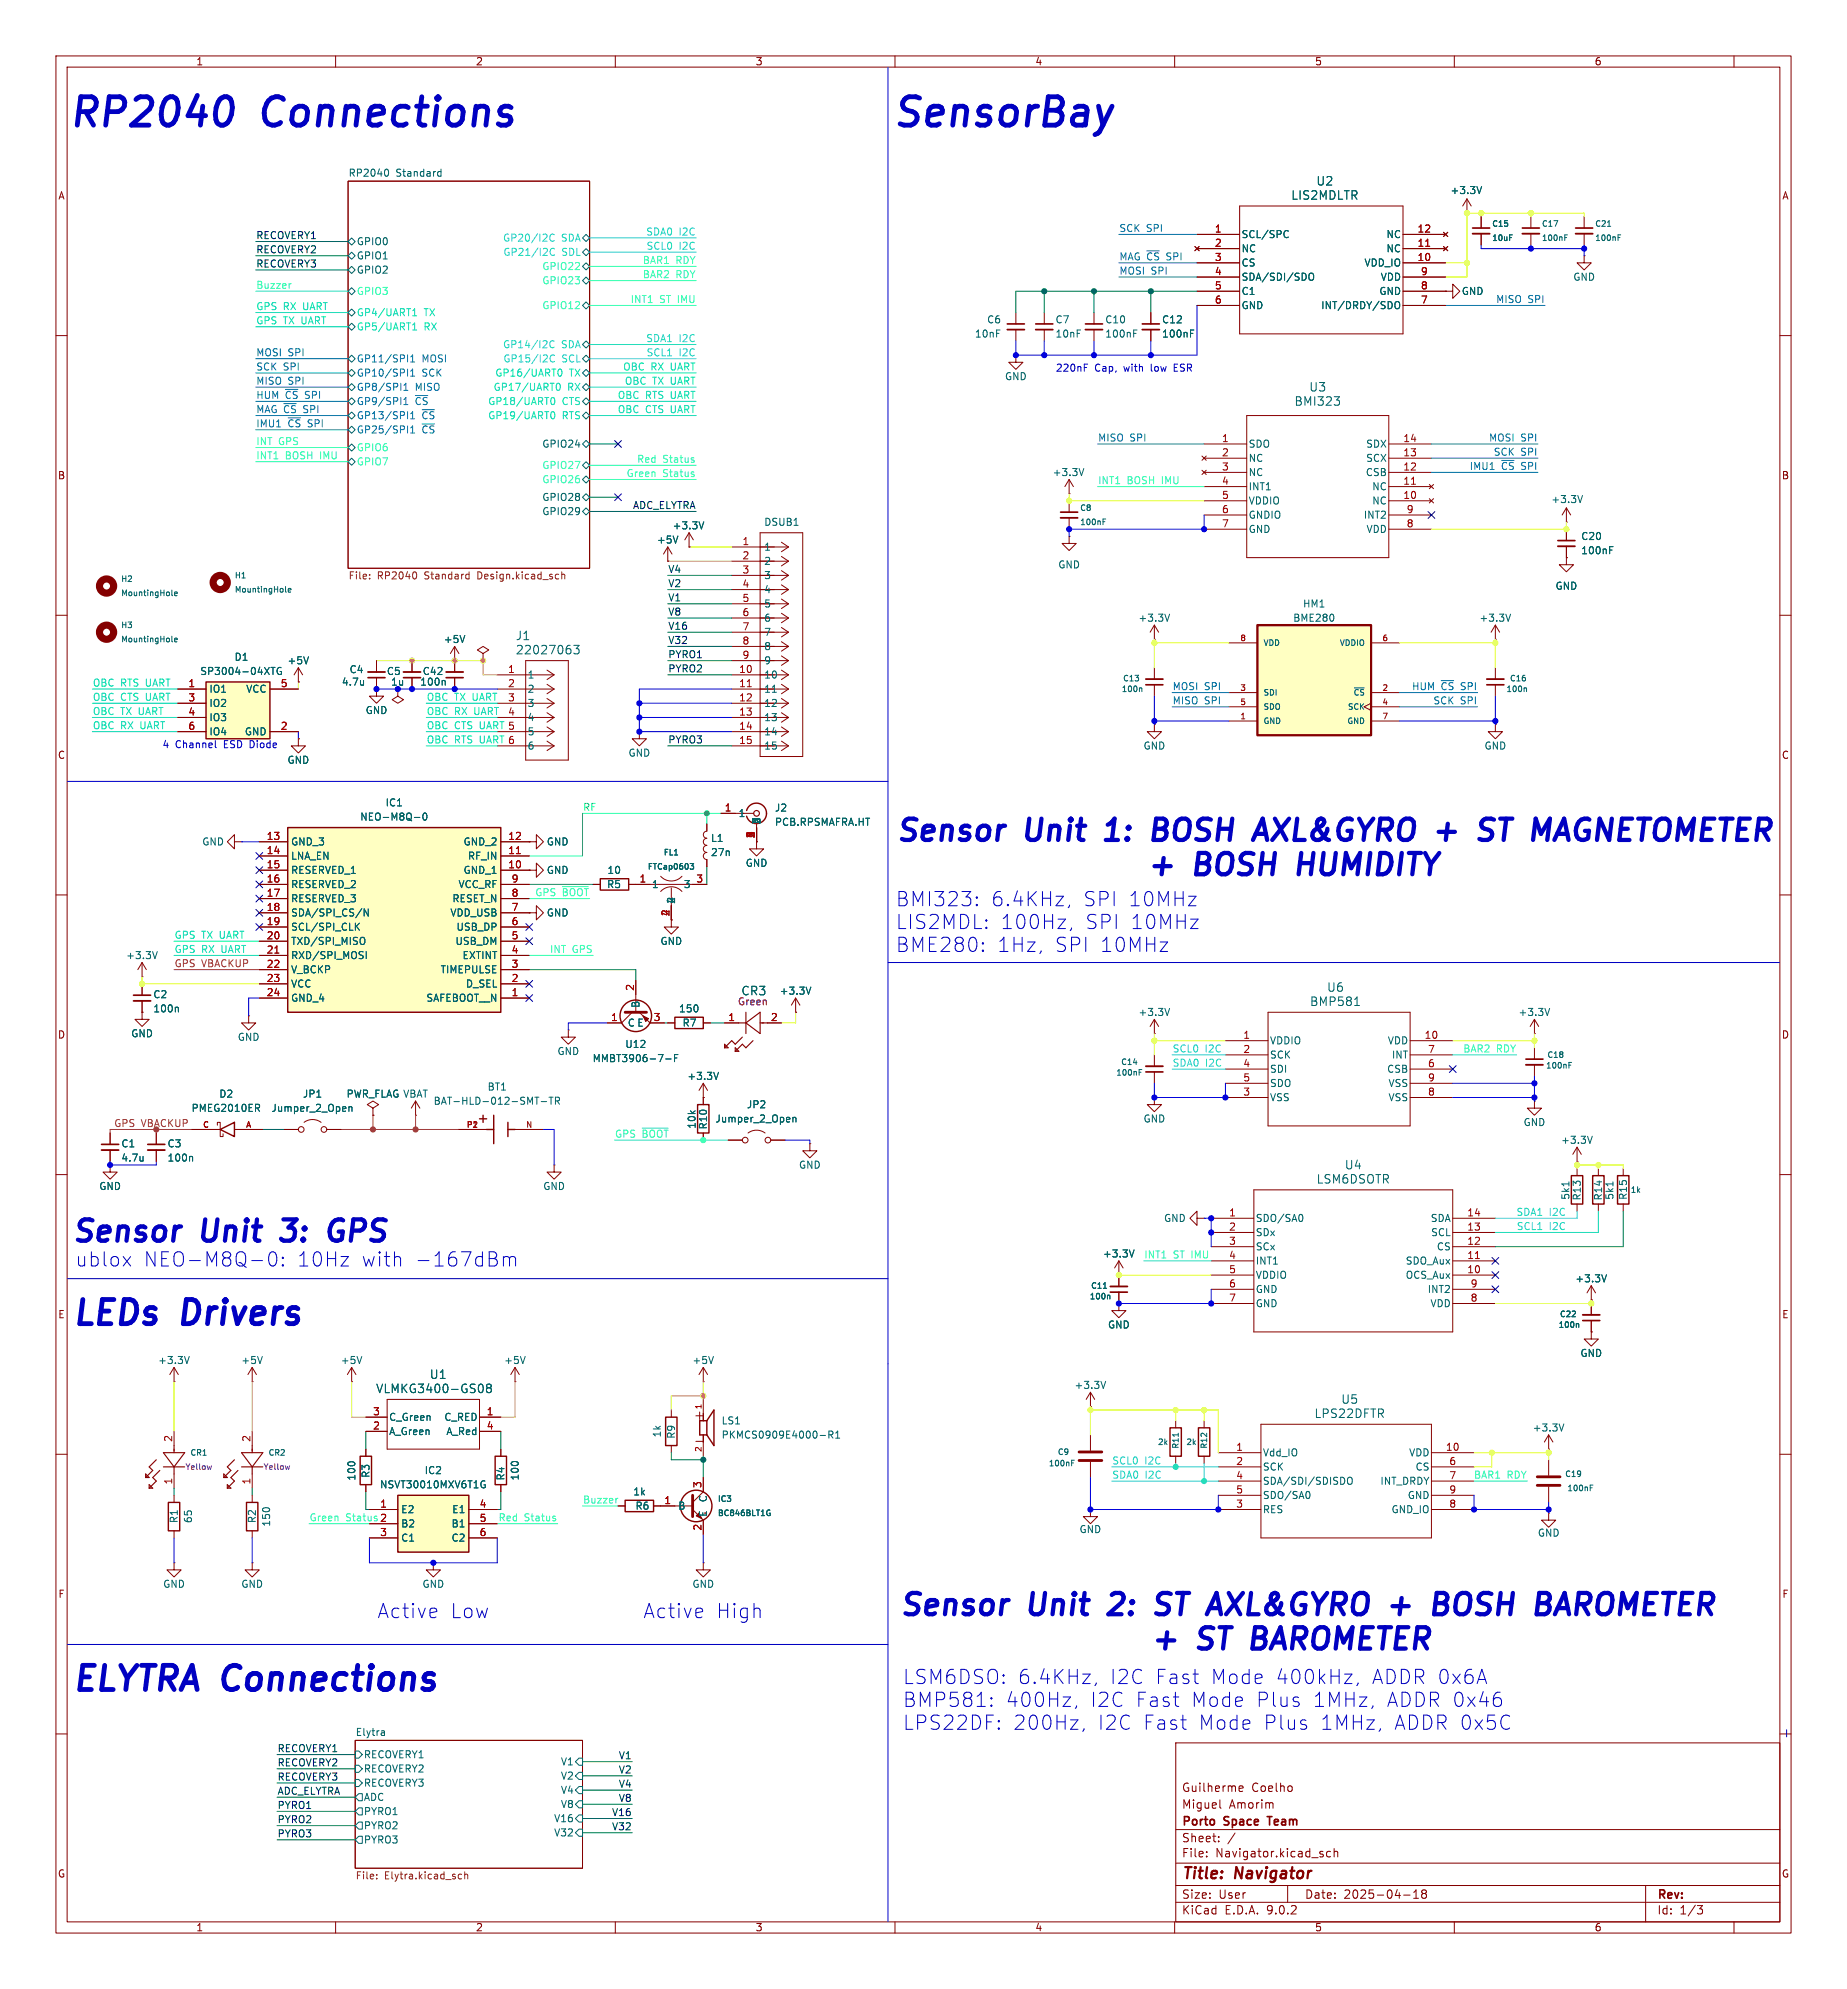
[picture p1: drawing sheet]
<svg xmlns="http://www.w3.org/2000/svg" width="330mm" height="356mm" viewBox="0 0 330 356" stroke-linecap="round" stroke-linejoin="round" font-family="sans-serif">
<defs><g id="words">
<g font-size="7.1" fill="#0000c2">
<text x="12.1" y="23.9">RP2040</text>
<text x="47" y="23.9">Connections</text>
<text x="159.4" y="23.9">SensorBay</text>
</g>
<g font-size="6" fill="#0000c2">
<text x="12.7" y="238.2">LEDs</text>
<text x="32.9" y="238.2">Drivers</text>
<text x="12.7" y="303.6">ELYTRA Connections</text>
</g>
<g font-size="5.3" fill="#0000c2">
<text x="160" y="151.5">Sensor</text>
<text x="183.7" y="151.5">Unit</text>
<text x="199.5" y="151.5">1:</text>
<text x="209.4" y="151.5">BOSH</text>
<text x="229.3" y="151.5">AXL&amp;GYRO +</text>
<text x="272.4" y="151.5">ST MAGNETOMETER</text>
<text x="214" y="157.6">BOSH</text>
<text x="233.8" y="157.6">HUMIDITY</text>
<text x="12.7" y="223.1">Sensor</text>
<text x="36.4" y="223.1">Unit</text>
<text x="52.2" y="223.1">3:</text>
<text x="62.1" y="223.1">GPS</text>
<text x="160.7" y="289.9">Sensor</text>
<text x="184.3" y="289.9">Unit</text>
<text x="200.2" y="289.9">2:</text>
<text x="210" y="289.9">ST AXL&amp;GYRO +</text>
<text x="264.1" y="289.9">BOSH</text>
<text x="284" y="289.9">BAROMETER</text>
<text x="214.6" y="296.1">ST BAROMETER</text>
</g>
<g font-size="3.5" fill="#0000c2">
<text x="160" y="162.3">BMI323:</text>
<text x="160" y="166.3">LIS2MDL:</text>
<text x="177" y="162.3">6.4KHz,</text>
<text x="178.7" y="166.3">100Hz,</text>
<text x="193.4" y="162.3">SPI 10MHz</text>
<text x="193.8" y="166.3">SPI 10MHz</text>
<text x="160" y="170.4">BME280:</text>
<text x="178.1" y="170.4">1Hz,</text>
<text x="188.3" y="170.4">SPI 10MHz</text>
<text x="13.3" y="226.7">ublox</text>
<text x="25.5" y="226.7">NEO-M8Q-0:</text>
<text x="52.9" y="226.7">10Hz</text>
<text x="64.3" y="226.7">with</text>
<text x="73.8" y="226.7">-167dBm</text>
<text x="67.5" y="289.5">Active</text>
<text x="80.5" y="289.5">Low</text>
<text x="115" y="289.5">Active</text>
<text x="128" y="289.5">High</text>
<text x="161.3" y="301.3">LSM6DSO:</text>
<text x="161.3" y="305.4">BMP581:</text>
<text x="179.6" y="305.4">400Hz,</text>
<text x="181.8" y="301.3">6.4KHz,</text>
<text x="194.7" y="305.4">I2C</text>
<text x="198.2" y="301.3">I2C</text>
<text x="202.7" y="305.4">Fast</text>
<text x="206.3" y="301.3">Fast</text>
<text x="212.6" y="305.4">Mode</text>
<text x="216.1" y="301.3">Mode</text>
<text x="224.2" y="305.4">Plus</text>
<text x="227.7" y="301.3">400kHz,</text>
<text x="234.3" y="305.4">1MHz,</text>
<text x="244.8" y="301.3">ADDR 0x6A</text>
<text x="247.4" y="305.4">ADDR 0x46</text>
<text x="161.3" y="309.5">LPS22DF:</text>
<text x="181" y="309.5">200Hz,</text>
<text x="196" y="309.5">I2C</text>
<text x="204.1" y="309.5">Fast</text>
<text x="213.9" y="309.5">Mode</text>
<text x="225.5" y="309.5">Plus</text>
<text x="235.6" y="309.5">1MHz,</text>
<text x="248.7" y="309.5">ADDR 0x5C</text>
</g>
<g font-size="2.8" fill="#840000">
<text x="211.2" y="336.5">Title:</text>
<text x="220.9" y="336.5">Navigator</text>
</g>
<text font-size="2.5" fill="#840000" x="123.9" y="254.1">+</text>
<text font-size="2.5" fill="#a90000" x="123.9" y="258.7">-</text>
<g font-size="2.1" fill="#006464">
<text x="230.8" y="35.9">LIS2MDLTR</text>
<text x="235.3" y="33.4">U2</text>
<text x="234" y="70.2">U3</text>
<text x="231.3" y="72.7">BMI323</text>
<text x="92.1" y="114.7">J1</text>
<text x="92.1" y="117.2">22027063</text>
<text x="132.5" y="178.2">CR3</text>
<text x="237.2" y="177.5">U6</text>
<text x="234.1" y="180.1">BMP581</text>
<text x="240.3" y="209.3">U4</text>
<text x="235.3" y="211.8">LSM6DSOTR</text>
<text x="67.2" y="249.3">VLMKG3400-GS08</text>
<text x="76.8" y="246.7">U1</text>
<text x="239.7" y="251.2">U5</text>
<text x="234.9" y="253.7">LPS22DFTR</text>
</g>
<g font-size="2.1" fill="#840000">
<text x="211.2" y="323.6">Miguel</text>
<text x="211.2" y="320.6">Guilherme</text>
<text x="219.7" y="323.6">Amorim</text>
<text x="223.7" y="320.6">Coelho</text>
<text x="211.2" y="329.6">Sheet:</text>
<text x="211.2" y="326.8">Porto</text>
<text x="218.9" y="326.8">Space</text>
<text x="227.4" y="326.8">Team</text>
<text x="211.2" y="332.3">File:</text>
<text x="217.3" y="332.3">Navigator.kicad_sch</text>
<text x="211.2" y="339.7">Size:</text>
<text x="217.9" y="339.7">User</text>
<text x="233.2" y="339.7">Date:</text>
<text x="240.2" y="339.7">2025-04-18</text>
<text x="296.2" y="339.9">Rev:</text>
<text x="211.2" y="342.5">KiCad</text>
<text x="218.9" y="342.5">E.D.A.</text>
<text x="226.5" y="342.5">9.0.2</text>
<text x="296.2" y="342.5">Id:</text>
<text x="300.3" y="342.5">1/3</text>
</g>
<g font-size="1.8" fill="#840000">
<text x="35" y="11.9">1</text>
<text x="85" y="11.9">2</text>
<text x="135" y="11.9">3</text>
<text x="185" y="11.9">4</text>
<text x="235" y="11.9">5</text>
<text x="285" y="11.9">6</text>
<text x="10.3" y="35.9">A</text>
<text x="318.5" y="35.9">A</text>
<text x="10.3" y="85.9">B</text>
<text x="318.5" y="85.9">B</text>
<text x="10.3" y="135.9">C</text>
<text x="318.5" y="135.9">C</text>
<text x="119.8" y="163.9" transform="rotate(-90 119.8 163.9)">2</text>
<text x="10.3" y="185.9">D</text>
<text x="318.5" y="185.9">D</text>
<text x="10.3" y="235.9">E</text>
<text x="318.5" y="235.9">E</text>
<text x="10.3" y="285.9">F</text>
<text x="318.5" y="285.9">F</text>
<text x="10.3" y="335.9">G</text>
<text x="318.5" y="335.9">G</text>
<text x="35" y="345.5">1</text>
<text x="85" y="345.5">2</text>
<text x="135" y="345.5">3</text>
<text x="185" y="345.5">4</text>
<text x="235" y="345.5">5</text>
<text x="285" y="345.5">6</text>
</g>
<g font-size="1.8" fill="#006464">
<text x="62.2" y="31.7">RP2040</text>
<text x="70.8" y="31.7">Standard</text>
<text x="259.2" y="34.9">+3.3V</text>
<text x="63.7" y="46.6">GPIO1</text>
<text x="63.7" y="44">GPIO0</text>
<text x="221.9" y="42.8">SCL/SPC</text>
<text x="221.9" y="45.3">NC</text>
<text x="221.9" y="47.9">CS</text>
<text x="243.8" y="47.9">VDD_IO</text>
<text x="247.8" y="42.8">NC</text>
<text x="247.8" y="45.3">NC</text>
<text x="63.7" y="49.1">GPIO2</text>
<text x="221.9" y="50.4">SDA/SDI/SDO</text>
<text x="221.9" y="52.9">C1</text>
<text x="246.5" y="52.9">GND</text>
<text x="246.7" y="50.4">VDD</text>
<text x="261.2" y="52.9">GND</text>
<text x="281.2" y="50.4">GND</text>
<text x="176.4" y="58">C6</text>
<text x="188.6" y="58">C7</text>
<text x="197.5" y="58">C10</text>
<text x="207.7" y="58">C12</text>
<text x="221.9" y="55.5">GND</text>
<text x="236.1" y="55.5">INT/DRDY/SDO</text>
<text x="174.2" y="60.6">10nF</text>
<text x="188.6" y="60.6">10nF</text>
<text x="197.5" y="60.6">100nF</text>
<text x="207.7" y="60.6">100nF</text>
<text x="179.6" y="68.2">GND</text>
<text x="96.9" y="80.2">GPIO24</text>
<text x="223.1" y="80.2">SDO</text>
<text x="223.1" y="82.8">NC</text>
<text x="244.1" y="80.2">SDX</text>
<text x="244.1" y="82.8">SCX</text>
<text x="96.9" y="89.8">GPIO28</text>
<text x="188.1" y="85.3">+3.3V</text>
<text x="223.1" y="85.3">NC</text>
<text x="223.1" y="87.9">INT1</text>
<text x="244.1" y="85.3">CSB</text>
<text x="245.2" y="87.9">NC</text>
<text x="96.9" y="92.3">GPIO29</text>
<text x="120.2" y="94.8">+3.3V</text>
<text x="136.5" y="94.2">DSUB1</text>
<text x="223.1" y="90.4">VDDIO</text>
<text x="223.1" y="92.9">GNDIO</text>
<text x="223.1" y="95.5">GND</text>
<text x="243.7" y="92.9">INT2</text>
<text x="244.2" y="95.5">VDD</text>
<text x="245.2" y="90.4">NC</text>
<text x="277.3" y="90.1">+3.3V</text>
<text x="117.3" y="97.4">+5V</text>
<text x="136.5" y="98.7">1</text>
<text x="136.5" y="101.2">2</text>
<text x="189.1" y="101.8">GND</text>
<text x="282.6" y="99.3">100nF</text>
<text x="282.6" y="96.7">C20</text>
<text x="136.5" y="103.7">3</text>
<text x="136.5" y="106.3">4</text>
<text x="278" y="105.6">GND</text>
<text x="136.5" y="108.8">5</text>
<text x="136.5" y="111.4">6</text>
<text x="136.5" y="113.9">7</text>
<text x="203.4" y="111.4">+3.3V</text>
<text x="231.1" y="111.4">BME280</text>
<text x="232.9" y="108.8">HM1</text>
<text x="264.4" y="111.4">+3.3V</text>
<text x="41.8" y="118.3">D1</text>
<text x="51.3" y="119">+5V</text>
<text x="79.2" y="115.2">+5V</text>
<text x="136.5" y="116.4">8</text>
<text x="136.5" y="119">9</text>
<text x="35.7" y="120.9">SP3004-04XTG</text>
<text x="37.3" y="124.1">IO1</text>
<text x="43.9" y="124.1">VCC</text>
<text x="61" y="122.8">4.7u</text>
<text x="62.4" y="120.6">C4</text>
<text x="69.1" y="120.9">C5</text>
<text x="69.8" y="122.8">1u</text>
<text x="75" y="122.8">100n</text>
<text x="75.5" y="120.9">C42</text>
<text x="94.2" y="121.5">1</text>
<text x="94.2" y="124.1">2</text>
<text x="136.5" y="121.5">10</text>
<text x="136.5" y="124.1">11</text>
<text x="37.3" y="126.6">IO2</text>
<text x="37.3" y="129.1">IO3</text>
<text x="37.3" y="131.7">IO4</text>
<text x="43.7" y="131.7">GND</text>
<text x="65.3" y="127.9">GND</text>
<text x="94.2" y="126.6">3</text>
<text x="94.2" y="129.1">4</text>
<text x="94.2" y="131.7">5</text>
<text x="136.5" y="126.6">12</text>
<text x="136.5" y="129.1">13</text>
<text x="136.5" y="131.7">14</text>
<text x="51.3" y="136.8">GND</text>
<text x="94.2" y="134.2">6</text>
<text x="112.3" y="135.5">GND</text>
<text x="136.5" y="134.2">15</text>
<text x="204.3" y="134.2">GND</text>
<text x="265.3" y="134.2">GND</text>
<text x="64.3" y="146.9">NEO-M8Q-0</text>
<text x="68.8" y="144.4">IC1</text>
<text x="132" y="146.3">1</text>
<text x="136.1" y="147.4" transform="rotate(-90 136.1 147.4)">2</text>
<text x="138.4" y="145.3">J2</text>
<text x="138.4" y="147.8">PCB.RPSMAFRA.HT</text>
<text x="36.1" y="151.4">GND</text>
<text x="51.9" y="151.4">GND_3</text>
<text x="51.9" y="153.9">LNA_EN</text>
<text x="82.8" y="151.4">GND_2</text>
<text x="83.6" y="153.9">RF_IN</text>
<text x="97.7" y="151.4">GND</text>
<text x="127" y="150.7">L1</text>
<text x="127" y="153.3">27n</text>
<text x="133.2" y="155.2">GND</text>
<text x="51.9" y="156.4">RESERVED_1</text>
<text x="51.9" y="159">RESERVED_2</text>
<text x="51.9" y="161.5">RESERVED_3</text>
<text x="80.8" y="161.5">RESET_N</text>
<text x="81.9" y="159">VCC_RF</text>
<text x="82.8" y="156.4">GND_1</text>
<text x="97.7" y="156.4">GND</text>
<text x="108.4" y="159">R5</text>
<text x="108.5" y="156.4">10</text>
<text x="116.5" y="159">1</text>
<text x="120.9" y="161.7" transform="rotate(-90 120.9 161.7)">2</text>
<text x="122.2" y="159">3</text>
<text x="51.9" y="164.1">SDA/SPI_CS/N</text>
<text x="51.9" y="166.6">SCL/SPI_CLK</text>
<text x="80.4" y="164.1">VDD_USB</text>
<text x="81.5" y="166.6">USB_DP</text>
<text x="97.7" y="164.1">GND</text>
<text x="22.5" y="171.7">+3.3V</text>
<text x="51.9" y="169.1">TXD/SPI_MISO</text>
<text x="51.9" y="171.7">RXD/SPI_MOSI</text>
<text x="81.3" y="169.1">USB_DM</text>
<text x="82.6" y="171.7">EXTINT</text>
<text x="118" y="169.1">GND</text>
<text x="27.3" y="178.7">C2</text>
<text x="51.9" y="174.2">V_BCKP</text>
<text x="51.9" y="176.8">VCC</text>
<text x="51.9" y="179.3">GND_4</text>
<text x="76.1" y="179.3">SAFEBOOT__N</text>
<text x="78.7" y="174.2">TIMEPULSE</text>
<text x="83.2" y="176.8">D_SEL</text>
<text x="139.3" y="178">+3.3V</text>
<text x="23.4" y="185.6">GND</text>
<text x="27.3" y="181.2">100n</text>
<text x="112.1" y="183.7">C E</text>
<text x="114.5" y="180.3" transform="rotate(-90 114.5 180.3)">B</text>
<text x="121.3" y="181.2">150</text>
<text x="121.9" y="183.7">R7</text>
<text x="203.4" y="181.8">+3.3V</text>
<text x="271.4" y="181.8">+3.3V</text>
<text x="42.4" y="186.3">GND</text>
<text x="99.6" y="188.8">GND</text>
<text x="105.9" y="190.1">MMBT3906-7-F</text>
<text x="111.7" y="187.6">U12</text>
<text x="226.9" y="186.9">VDDIO</text>
<text x="226.9" y="189.5">SCK</text>
<text x="226.9" y="192">SDI</text>
<text x="247.9" y="192">CSB</text>
<text x="248" y="186.9">VDD</text>
<text x="248.7" y="189.5">INT</text>
<text x="39.1" y="196.4">D2</text>
<text x="54.1" y="196.4">JP1</text>
<text x="61.9" y="196.4">PWR_FLAG VBAT</text>
<text x="61.9" y="196.4">PWR_FLAG</text>
<text x="77.4" y="197.7">BAT-HLD-012-SMT-TR</text>
<text x="87.1" y="195.2">BT1</text>
<text x="122.8" y="193.3">+3.3V</text>
<text x="226.9" y="194.5">SDO</text>
<text x="226.9" y="197.1">VSS</text>
<text x="248.1" y="194.5">VSS</text>
<text x="248.1" y="197.1">VSS</text>
<text x="34.1" y="199">PMEG2010ER</text>
<text x="48.4" y="199">Jumper_2_Open</text>
<text x="124.6" y="201.9" transform="rotate(-90 124.6 201.9)">10k</text>
<text x="126.6" y="202" transform="rotate(-90 126.6 202)">R10</text>
<text x="127.8" y="200.9">Jumper_2_Open</text>
<text x="133.4" y="198.3">JP2</text>
<text x="204.3" y="200.9">GND</text>
<text x="272.3" y="201.5">GND</text>
<text x="21.6" y="205.3">C1</text>
<text x="21.6" y="207.9">4.7u</text>
<text x="29.9" y="205.3">C3</text>
<text x="29.9" y="207.9">100n</text>
<text x="142.7" y="209.1">GND</text>
<text x="279" y="204.7">+3.3V</text>
<text x="17.6" y="213">GND</text>
<text x="97" y="213">GND</text>
<text x="280.8" y="214.6" transform="rotate(-90 280.8 214.6)">5k1</text>
<text x="282.8" y="214.7" transform="rotate(-90 282.8 214.7)">R13</text>
<text x="286.6" y="214.7" transform="rotate(-90 286.6 214.7)">R14</text>
<text x="288.6" y="214.6" transform="rotate(-90 288.6 214.6)">5k1</text>
<text x="291.1" y="214.6" transform="rotate(-90 291.1 214.6)">R15</text>
<text x="208" y="218.7">GND</text>
<text x="224.4" y="218.7">SDO/SA0</text>
<text x="224.4" y="221.2">SDx</text>
<text x="255.7" y="218.7">SDA</text>
<text x="255.8" y="221.2">SCL</text>
<text x="197.1" y="225">+3.3V</text>
<text x="224.4" y="223.7">SCx</text>
<text x="224.4" y="226.3">INT1</text>
<text x="251.2" y="226.3">SDO_Aux</text>
<text x="256.8" y="223.7">CS</text>
<text x="224.4" y="228.8">VDDIO</text>
<text x="224.4" y="231.4">GND</text>
<text x="224.4" y="233.9">GND</text>
<text x="251.2" y="228.8">OCS_Aux</text>
<text x="255.1" y="231.4">INT2</text>
<text x="255.6" y="233.9">VDD</text>
<text x="281.5" y="229.5">+3.3V</text>
<text x="198" y="237.7">GND</text>
<text x="28.2" y="244.1">+3.3V</text>
<text x="43" y="244.1">+5V</text>
<text x="60.8" y="244.1">+5V</text>
<text x="90" y="244.1">+5V</text>
<text x="123.7" y="244.1">+5V</text>
<text x="282.4" y="242.8">GND</text>
<text x="192" y="248.5">+3.3V</text>
<text x="69.5" y="256.8">A_Green</text>
<text x="69.5" y="254.2">C_Green</text>
<text x="79.3" y="254.2">C_RED</text>
<text x="79.7" y="256.8">A_Red</text>
<text x="118.3" y="257.1" transform="rotate(-90 118.3 257.1)">1k</text>
<text x="120.9" y="257.3" transform="rotate(-90 120.9 257.3)">R9</text>
<text x="128.9" y="254.9">LS1</text>
<text x="128.9" y="257.4">PKMCS0909E4000-R1</text>
<text x="273.9" y="256.1">+3.3V</text>
<text x="75.8" y="263.8">IC2</text>
<text x="225.7" y="260.6">Vdd_IO</text>
<text x="225.7" y="263.1">SCK</text>
<text x="251.8" y="260.6">VDD</text>
<text x="253" y="263.1">CS</text>
<text x="63.7" y="264.8" transform="rotate(-90 63.7 264.8)">100</text>
<text x="66.3" y="264.3" transform="rotate(-90 66.3 264.3)">R3</text>
<text x="67.8" y="266.3">NSVT30010MXV6T1G</text>
<text x="90.4" y="264.8" transform="rotate(-90 90.4 264.8)">R4</text>
<text x="92.9" y="264.8" transform="rotate(-90 92.9 264.8)">100</text>
<text x="113.1" y="267.6">1k</text>
<text x="126.6" y="268.7" transform="rotate(-90 126.6 268.7)">C</text>
<text x="225.7" y="265.7">SDA/SDI/SDISDO</text>
<text x="225.7" y="268.2">SDO/SA0</text>
<text x="246.7" y="265.7">INT_DRDY</text>
<text x="251.6" y="268.2">GND</text>
<text x="32" y="272.4" transform="rotate(-90 32 272.4)">R1</text>
<text x="34.5" y="272.4" transform="rotate(-90 34.5 272.4)">65</text>
<text x="45.9" y="272.4" transform="rotate(-90 45.9 272.4)">R2</text>
<text x="48.5" y="273" transform="rotate(-90 48.5 273)">150</text>
<text x="71.6" y="270.7">E2</text>
<text x="71.6" y="273.3">B2</text>
<text x="71.6" y="275.8">C1</text>
<text x="80.6" y="273.3">B1</text>
<text x="80.6" y="275.8">C2</text>
<text x="80.8" y="270.7">E1</text>
<text x="113.5" y="270.1">R6</text>
<text x="121.2" y="270.1">B</text>
<text x="126.6" y="271.3" transform="rotate(-90 126.6 271.3)">E</text>
<text x="192.9" y="274.3">GND</text>
<text x="225.7" y="270.7">RES</text>
<text x="248.7" y="270.7">GND_IO</text>
<text x="274.8" y="274.9">GND</text>
<text x="29.1" y="284.1">GND</text>
<text x="43" y="284.1">GND</text>
<text x="75.4" y="284.1">GND</text>
<text x="123.7" y="284.1">GND</text>
<text x="63.5" y="310.4">Elytra</text>
<text x="65" y="317.1">RECOVERY2</text>
<text x="65" y="314.6">RECOVERY1</text>
<text x="100.2" y="315.8">V1</text>
<text x="65" y="322.2">ADC</text>
<text x="65" y="319.6">RECOVERY3</text>
<text x="100.2" y="318.4">V2</text>
<text x="100.2" y="320.9">V4</text>
<text x="100.2" y="323.4">V8</text>
<text x="65" y="324.7">PYRO1</text>
<text x="65" y="327.3">PYRO2</text>
<text x="65" y="329.8">PYRO3</text>
<text x="99" y="326">V16</text>
<text x="99" y="328.5">V32</text>
</g>
<g font-size="1.8" fill="#0077c2">
<text x="200" y="41.6">SCK</text>
<text x="204.9" y="41.6">SPI</text>
<text x="200" y="46.6">MAG ~{CS}</text>
<text x="208.7" y="46.6">SPI</text>
<text x="200" y="49.2">MOSI</text>
<text x="205.8" y="49.2">SPI</text>
<text x="267.4" y="54.3">MISO</text>
<text x="273.1" y="54.3">SPI</text>
<text x="45.7" y="63.8">MOSI</text>
<text x="51.5" y="63.8">SPI</text>
<text x="63.7" y="65">GP11/SPI1</text>
<text x="75.4" y="65">MOSI</text>
<text x="45.7" y="68.9">MISO</text>
<text x="45.7" y="71.4">HUM</text>
<text x="45.7" y="66.3">SCK</text>
<text x="50.6" y="66.3">SPI</text>
<text x="51" y="71.4">~{CS}</text>
<text x="51.5" y="68.9">SPI</text>
<text x="54.7" y="71.4">SPI</text>
<text x="63.7" y="70.1">GP8/SPI1</text>
<text x="63.7" y="67.5">GP10/SPI1</text>
<text x="74.2" y="70.1">MISO</text>
<text x="75.4" y="67.5">SCK</text>
<text x="45.7" y="73.9">MAG ~{CS}</text>
<text x="45.7" y="76.5">IMU1</text>
<text x="51.5" y="76.5">~{CS}</text>
<text x="54.4" y="73.9">SPI</text>
<text x="55.1" y="76.5">SPI</text>
<text x="63.7" y="75.2">GP13/SPI1</text>
<text x="63.7" y="72.6">GP9/SPI1</text>
<text x="63.7" y="77.7">GP25/SPI1</text>
<text x="74.2" y="72.6">~{CS}</text>
<text x="75.4" y="75.2">~{CS}</text>
<text x="75.4" y="77.7">~{CS}</text>
<text x="196.2" y="79">MISO</text>
<text x="202" y="79">SPI</text>
<text x="266.1" y="79">MOSI</text>
<text x="267" y="81.6">SCK</text>
<text x="271.9" y="79">SPI</text>
<text x="271.9" y="81.6">SPI</text>
<text x="262.7" y="84.1">IMU1</text>
<text x="268.4" y="84.1">~{CS}</text>
<text x="272.1" y="84.1">SPI</text>
<text x="209.5" y="123.5">MOSI</text>
<text x="215.3" y="123.5">SPI</text>
<text x="252.3" y="123.5">HUM</text>
<text x="257.6" y="123.5">~{CS}</text>
<text x="261.3" y="123.5">SPI</text>
<text x="209.5" y="126">MISO</text>
<text x="215.3" y="126">SPI</text>
<text x="256.2" y="126">SCK</text>
<text x="261.1" y="126">SPI</text>
</g>
<g font-size="1.8" fill="#a90000">
<text x="217.1" y="41.7">1</text>
<text x="253.3" y="41.7">12</text>
<text x="217.1" y="44.2">2</text>
<text x="217.1" y="46.7">3</text>
<text x="253.3" y="44.2">11</text>
<text x="253.3" y="46.7">10</text>
<text x="217.1" y="49.3">4</text>
<text x="217.1" y="51.8">5</text>
<text x="253.9" y="49.3">9</text>
<text x="253.9" y="51.8">8</text>
<text x="217.1" y="54.4">6</text>
<text x="253.9" y="54.4">7</text>
<text x="218.4" y="79.1">1</text>
<text x="218.4" y="81.7">2</text>
<text x="250.8" y="79.1">14</text>
<text x="250.8" y="81.7">13</text>
<text x="218.4" y="84.2">3</text>
<text x="218.4" y="86.7">4</text>
<text x="218.4" y="89.3">5</text>
<text x="250.8" y="84.2">12</text>
<text x="250.8" y="86.7">11</text>
<text x="250.8" y="89.3">10</text>
<text x="218.4" y="91.8">6</text>
<text x="218.4" y="94.4">7</text>
<text x="251.4" y="91.8">9</text>
<text x="251.4" y="94.4">8</text>
<text x="132.6" y="97.5">1</text>
<text x="132.6" y="100.1">2</text>
<text x="132.6" y="102.6">3</text>
<text x="132.6" y="105.2">4</text>
<text x="132.6" y="107.7">5</text>
<text x="132.6" y="110.2">6</text>
<text x="132.6" y="112.8">7</text>
<text x="132.6" y="115.3">8</text>
<text x="132.6" y="117.9">9</text>
<text x="33.6" y="122.9">1</text>
<text x="33.6" y="125.5">3</text>
<text x="50.1" y="122.9">5</text>
<text x="90.7" y="120.4">1</text>
<text x="90.7" y="122.9">2</text>
<text x="90.7" y="125.5">3</text>
<text x="132" y="120.4">10</text>
<text x="132" y="122.9">11</text>
<text x="132" y="125.5">12</text>
<text x="33.6" y="128">4</text>
<text x="33.6" y="130.6">6</text>
<text x="50.1" y="130.6">2</text>
<text x="132" y="128">13</text>
<text x="132" y="130.6">14</text>
<text x="132" y="133.1">15</text>
<text x="129.5" y="145.2">1</text>
<text x="135" y="149.9" transform="rotate(-90 135 149.9)">2</text>
<text x="47.6" y="150.2">13</text>
<text x="47.6" y="152.8">14</text>
<text x="47.6" y="155.3">15</text>
<text x="90.8" y="150.2">12</text>
<text x="90.8" y="152.8">11</text>
<text x="90.8" y="155.3">10</text>
<text x="47.6" y="157.9">16</text>
<text x="47.6" y="160.4">17</text>
<text x="91.4" y="157.9">9</text>
<text x="91.4" y="160.4">8</text>
<text x="114.2" y="157.9">1</text>
<text x="124.4" y="157.9">3</text>
<text x="47.6" y="162.9">18</text>
<text x="47.6" y="165.5">19</text>
<text x="91.4" y="162.9">7</text>
<text x="91.4" y="165.5">6</text>
<text x="47.6" y="168">20</text>
<text x="47.6" y="170.6">21</text>
<text x="47.6" y="173.1">22</text>
<text x="91.4" y="168">5</text>
<text x="91.4" y="170.6">4</text>
<text x="91.4" y="173.1">3</text>
<text x="47.6" y="175.6">23</text>
<text x="47.6" y="178.2">24</text>
<text x="91.4" y="175.6">2</text>
<text x="91.4" y="178.2">1</text>
<text x="113.4" y="177.2" transform="rotate(-90 113.4 177.2)">2</text>
<text x="109.1" y="182.6">1</text>
<text x="116.8" y="182.6">3</text>
<text x="130.1" y="182.6">1</text>
<text x="137.7" y="182.6">2</text>
<text x="222.2" y="185.8">1</text>
<text x="254.6" y="185.8">10</text>
<text x="222.2" y="188.3">2</text>
<text x="222.2" y="190.9">4</text>
<text x="255.2" y="188.3">7</text>
<text x="255.2" y="190.9">6</text>
<text x="222.2" y="193.4">5</text>
<text x="222.2" y="196">3</text>
<text x="255.2" y="193.4">9</text>
<text x="255.2" y="196">8</text>
<text x="219.6" y="217.6">1</text>
<text x="219.6" y="220.1">2</text>
<text x="262.2" y="217.6">14</text>
<text x="262.2" y="220.1">13</text>
<text x="219.6" y="222.6">3</text>
<text x="219.6" y="225.2">4</text>
<text x="219.6" y="227.7">5</text>
<text x="262.2" y="222.6">12</text>
<text x="262.2" y="225.2">11</text>
<text x="262.2" y="227.7">10</text>
<text x="219.6" y="230.3">6</text>
<text x="219.6" y="232.8">7</text>
<text x="262.8" y="230.3">9</text>
<text x="262.8" y="232.8">8</text>
<text x="30.9" y="257.9" transform="rotate(-90 30.9 257.9)">2</text>
<text x="44.8" y="257.9" transform="rotate(-90 44.8 257.9)">2</text>
<text x="66.6" y="255.7">2</text>
<text x="66.6" y="253.1">3</text>
<text x="86.9" y="255.7">4</text>
<text x="86.9" y="253.1">1</text>
<text x="220.9" y="259.5">1</text>
<text x="220.9" y="262">2</text>
<text x="258.4" y="259.5">10</text>
<text x="259" y="262">6</text>
<text x="30.9" y="265.5" transform="rotate(-90 30.9 265.5)">1</text>
<text x="44.8" y="265.5" transform="rotate(-90 44.8 265.5)">1</text>
<text x="67.9" y="269.6">1</text>
<text x="85.7" y="269.6">4</text>
<text x="118.7" y="269">1</text>
<text x="125.5" y="266.1" transform="rotate(-90 125.5 266.1)">3</text>
<text x="220.9" y="264.5">4</text>
<text x="220.9" y="267.1">5</text>
<text x="220.9" y="269.6">3</text>
<text x="259" y="264.5">7</text>
<text x="259" y="267.1">9</text>
<text x="259" y="269.6">8</text>
<text x="67.9" y="274.7">3</text>
<text x="67.9" y="272.2">2</text>
<text x="85.7" y="272.2">5</text>
<text x="85.7" y="274.7">6</text>
<text x="125.5" y="273.8" transform="rotate(-90 125.5 273.8)">2</text>
</g>
<g font-size="1.8" fill="#0f0f0f">
<text x="45.7" y="47.9">RECOVERY3</text>
<text x="45.7" y="42.8">RECOVERY1</text>
<text x="45.7" y="45.4">RECOVERY2</text>
<text x="113.1" y="91.1">ADC_ELYTRA</text>
<text x="119.4" y="107.6">V1</text>
<text x="119.4" y="105.1">V2</text>
<text x="119.4" y="102.5">V4</text>
<text x="119.4" y="110.1">V8</text>
<text x="119.4" y="112.7">V16</text>
<text x="119.4" y="117.8">PYRO1</text>
<text x="119.4" y="115.2">V32</text>
<text x="119.4" y="120.3">PYRO2</text>
<text x="119.4" y="133">PYRO3</text>
<text x="49.5" y="313.3">RECOVERY1</text>
<text x="49.5" y="315.9">RECOVERY2</text>
<text x="110.5" y="317.2">V2</text>
<text x="110.5" y="314.6">V1</text>
<text x="49.5" y="321">ADC_ELYTRA</text>
<text x="49.5" y="318.4">RECOVERY3</text>
<text x="49.5" y="323.5">PYRO1</text>
<text x="110.5" y="319.7">V4</text>
<text x="110.5" y="322.2">V8</text>
<text x="49.5" y="326">PYRO2</text>
<text x="49.5" y="328.6">PYRO3</text>
<text x="109.3" y="327.3">V32</text>
<text x="109.3" y="324.8">V16</text>
</g>
<g font-size="1.8" fill="#27c8d2">
<text x="89.8" y="43.4">GP20/I2C</text>
<text x="89.9" y="45.9">GP21/I2C</text>
<text x="100.4" y="43.4">SDA</text>
<text x="100.4" y="45.9">SDL</text>
<text x="115.4" y="42.2">SDA0</text>
<text x="115.5" y="44.7">SCL0</text>
<text x="121.4" y="42.2">I2C</text>
<text x="121.4" y="44.7">I2C</text>
<text x="89.8" y="62.5">GP14/I2C</text>
<text x="89.9" y="65">GP15/I2C</text>
<text x="100.4" y="62.5">SDA</text>
<text x="100.4" y="65">SCL</text>
<text x="115.4" y="61.2">SDA1</text>
<text x="115.5" y="63.8">SCL1</text>
<text x="121.4" y="61.2">I2C</text>
<text x="121.4" y="63.8">I2C</text>
<text x="209.5" y="188.2">SCL0</text>
<text x="209.5" y="190.8">SDA0</text>
<text x="215.4" y="188.2">I2C</text>
<text x="215.5" y="190.8">I2C</text>
<text x="271" y="217.5">SDA1</text>
<text x="271.1" y="220">SCL1</text>
<text x="277" y="217.5">I2C</text>
<text x="277" y="220">I2C</text>
<text x="198.8" y="261.9">SCL0</text>
<text x="204.6" y="261.9">I2C</text>
<text x="198.8" y="264.4">SDA0</text>
<text x="204.7" y="264.4">I2C</text>
</g>
<g font-size="1.8" fill="#2bffb6">
<text x="114.8" y="47.3">BAR1</text>
<text x="120.8" y="47.3">RDY</text>
<text x="45.7" y="51.7">Buzzer</text>
<text x="63.7" y="52.9">GPIO3</text>
<text x="96.9" y="48.5">GPIO22</text>
<text x="96.9" y="51">GPIO23</text>
<text x="114.8" y="49.8">BAR2</text>
<text x="120.8" y="49.8">RDY</text>
<text x="96.9" y="55.5">GPIO12</text>
<text x="112.6" y="54.3">INT1</text>
<text x="117.9" y="54.3">ST IMU</text>
<text x="45.7" y="82.2">INT1</text>
<text x="45.7" y="79.7">INT GPS</text>
<text x="51" y="82.2">BOSH</text>
<text x="57.3" y="82.2">IMU</text>
<text x="63.7" y="83.4">GPIO7</text>
<text x="63.7" y="80.9">GPIO6</text>
<text x="113.8" y="82.8">Red</text>
<text x="118.5" y="82.8">Status</text>
<text x="96.9" y="86.6">GPIO26</text>
<text x="96.9" y="84">GPIO27</text>
<text x="111.9" y="85.4">Green</text>
<text x="118.5" y="85.4">Status</text>
<text x="196.2" y="86.6">INT1</text>
<text x="201.5" y="86.6">BOSH</text>
<text x="207.8" y="86.6">IMU</text>
<text x="95.6" y="160.3">GPS ~{BOOT}</text>
<text x="98.2" y="170.5">INT GPS</text>
<text x="261.5" y="188.2">BAR2</text>
<text x="267.5" y="188.2">RDY</text>
<text x="109.9" y="203.5">GPS ~{BOOT}</text>
<text x="204.5" y="225.1">INT1</text>
<text x="209.8" y="225.1">ST IMU</text>
<text x="104.1" y="268.9">Buzzer</text>
<text x="263.4" y="264.4">BAR1</text>
<text x="269.4" y="264.4">RDY</text>
<text x="55.2" y="272.1">Green</text>
<text x="61.8" y="272.1">Status 2</text>
<text x="89" y="272.1">Red</text>
<text x="93.7" y="272.1">Status</text>
</g>
<g font-size="1.8" fill="#00d8af">
<text x="45.7" y="55.5">GPS RX UART</text>
<text x="45.7" y="58.1">GPS TX UART</text>
<text x="63.7" y="56.7">GP4/UART1</text>
<text x="63.7" y="59.3">GP5/UART1</text>
<text x="75.8" y="56.7">TX</text>
<text x="75.8" y="59.3">RX</text>
<text x="88.1" y="70.1">GP17/UART0</text>
<text x="88.4" y="67.5">GP16/UART0</text>
<text x="101.5" y="70.1">RX</text>
<text x="101.8" y="67.5">TX</text>
<text x="110.3" y="71.4">OBC RTS UART</text>
<text x="111.3" y="66.3">OBC RX UART</text>
<text x="111.6" y="68.9">OBC TX UART</text>
<text x="87.2" y="75.2">GP19/UART0</text>
<text x="87.2" y="72.6">GP18/UART0</text>
<text x="100.5" y="75.2">RTS</text>
<text x="100.5" y="72.6">CTS</text>
<text x="110.3" y="73.9">OBC CTS UART</text>
<text x="16.5" y="122.8">OBC RTS UART</text>
<text x="16.5" y="125.4">OBC CTS UART</text>
<text x="76.2" y="125.4">OBC TX UART</text>
<text x="16.5" y="127.9">OBC TX UART</text>
<text x="16.5" y="130.5">OBC RX UART</text>
<text x="76.2" y="127.9">OBC RX UART 4</text>
<text x="76.2" y="130.5">OBC CTS UART5</text>
<text x="76.2" y="133">OBC RTS UART6</text>
<text x="31.1" y="167.9">GPS TX UART</text>
<text x="31.1" y="170.5">GPS RX UART</text>
</g>
<g font-size="1.8" fill="#0000c2">
<text x="188.7" y="66.7">220nF</text>
<text x="195.7" y="66.7">Cap,</text>
<text x="201" y="66.7">with</text>
<text x="206" y="66.7">low</text>
<text x="210.3" y="66.7">ESR</text>
<text x="29" y="134">4</text>
<text x="31.3" y="134">Channel</text>
<text x="40.1" y="134">ESD Diode</text>
</g>
<g font-size="1.8" fill="#725600">
<text x="62.2" y="103.9">File:</text>
<text x="67.5" y="103.9">RP2040</text>
<text x="76" y="103.9">Standard</text>
<text x="85.6" y="103.9">Design.kicad_sch</text>
<text x="63.5" y="336.3">File:</text>
<text x="68.7" y="336.3">Elytra.kicad_sch</text>
</g>
<text font-size="1.8" fill="#3cff2c" x="104.1" y="145.1">RF</text>
<g font-size="1.8" fill="#a5402f">
<text x="31.1" y="173">GPS VBACKUP</text>
<text x="20.3" y="201.6">GPS VBACKUP</text>
</g>
<text font-size="1.8" fill="#840084" x="131.8" y="179.9">Green</text>
<g font-size="1.4" fill="#006464">
<text x="266.7" y="40.7">C15</text>
<text x="275.6" y="40.7">C17</text>
<text x="285.1" y="40.7">C21</text>
<text x="266.7" y="43.3">10uF</text>
<text x="275.6" y="43.3">100nF</text>
<text x="285.1" y="43.3">100nF</text>
<text x="193" y="94.1">100nF</text>
<text x="193" y="91.5">C8</text>
<text x="21.6" y="104.2">H2</text>
<text x="21.6" y="106.8">MountingHole</text>
<text x="41.9" y="103.6">H1</text>
<text x="41.9" y="106.1">MountingHole</text>
<text x="21.6" y="112.5">H3</text>
<text x="21.6" y="115">MountingHole</text>
<text x="225.8" y="115.7">VDD</text>
<text x="239.4" y="115.7">VDDIO</text>
<text x="200.4" y="123.9">100n</text>
<text x="200.7" y="122">C13</text>
<text x="225.8" y="124.6">SDI</text>
<text x="241.9" y="124.6">~{CS}</text>
<text x="269.2" y="123.9">100n</text>
<text x="269.8" y="122">C16</text>
<text x="225.8" y="127.1">SDO</text>
<text x="225.8" y="129.6">GND</text>
<text x="240.7" y="129.6">GND</text>
<text x="240.8" y="127.1">SCK</text>
<text x="115.7" y="155.7">FTCap0603</text>
<text x="118.6" y="153.1">FL1</text>
<text x="200.3" y="190.6">C14</text>
<text x="276.3" y="191.2">100nF</text>
<text x="276.5" y="189.3">C18</text>
<text x="199.5" y="192.5">100nF</text>
<text x="291.4" y="213.5">1k</text>
<text x="194.7" y="232.5">100n</text>
<text x="195" y="230.6">C11</text>
<text x="278.5" y="237.6">100n</text>
<text x="278.8" y="235.7">C22</text>
<text x="33.9" y="260.5">CR1</text>
<text x="47.9" y="260.5">CR2</text>
<text x="187.4" y="262.4">100nF</text>
<text x="189" y="260.3">C9</text>
<text x="206.9" y="258.5">2k</text>
<text x="210.9" y="259.1" transform="rotate(-90 210.9 259.1)">R11</text>
<text x="212" y="258.5">2k</text>
<text x="216" y="259.1" transform="rotate(-90 216 259.1)">R12</text>
<text x="128.2" y="268.7">IC3</text>
<text x="279.7" y="264.3">C19</text>
<text x="280.1" y="266.8">100nF</text>
<text x="128.2" y="271.2">BC846BLT1G</text>
</g>
<g font-size="1.4" fill="#a90000">
<text x="221.6" y="114.7">8</text>
<text x="247" y="114.7">6</text>
<text x="221.6" y="123.6">3</text>
<text x="247" y="123.6">2</text>
<text x="221.6" y="126.1">5</text>
<text x="221.6" y="128.7">1</text>
<text x="247" y="126.1">4</text>
<text x="247" y="128.7">7</text>
<text x="36.2" y="201.7">C</text>
<text x="43.9" y="201.7">A</text>
<text x="83.3" y="201.7">P1</text>
<text x="84.3" y="201.7">2</text>
<text x="94" y="201.7">N</text>
<text x="125.5" y="252.1" transform="rotate(-90 125.5 252.1)">1</text>
<text x="125.5" y="259.7" transform="rotate(-90 125.5 259.7)">2</text>
</g>
<g font-size="1.4" fill="#840084">
<text x="33" y="263">Yellow</text>
<text x="47" y="263">Yellow</text>
</g>
</g></defs>
<g fill="none" stroke="#840000" stroke-width=".18">
<path d="M10 10h310.2v335.6h-310.2zM12 12h306.2v331.6h-306.2zM60 10v2M110 10v2M160 10v2M210 10v2M260 10v2M310 10v2M62.2 32.4h43.2v69.2h-43.2zM10 60h2M318.2 60h2M10 110h2"/>
<path d="M53.3 119.4l-.7 1.3M53.3 119.4l.8 1.3M53.3 119.4v2.5M67.3 118.1v2M73.7 118.1v2M81.3 118.1h.1M81.3 115.6v4.5M81.3 115.6l.7 1.2M81.3 115.6l-.8 1.2M86.4 116.8l-1.1-.6 1.1-.6 1 .6-1 .6v1.3M86.4 118.1h.1M94 118.1h7.6v17.8h-7.6z"/>
<path d="M97.8 119.8l1.3 .9M318.2 110h2M53.3 121.9h.1M67.3 121.2v2M73.7 121.2v2M81.3 121.2v2M88.9 120.7h10.2M88.9 123.2h10.2M88.9 125.7h10.2M88.9 128.3h10.2M88.9 130.8h10.2M88.9 133.4h10.2"/>
<path d="M97.8 122.3l1.3 .9M97.8 124.9l1.3 .8M97.8 127.4l1.3 .9M97.8 130l1.3 .8M97.8 132.5l1.3 .9M99.1 120.7l-1.3 .8M99.1 123.2l-1.3 .8M99.1 125.7l-1.3 .9M99.1 128.3l-1.3 .8M99.1 130.8l-1.3 .9M99.1 133.4l-1.3 .8M10 160h2"/>
<path d="M318.2 160h2M274.3 187.3v2.1M274.3 190.4v2M10 210h2M318.2 210h2M10 260h2M318.2 260h2M10 310h2M63.5 311.2h40.6v22.8h-40.6zM210.2 311.6h108v32h-108zM221.5 319.8l.7-.2v-.2l-.5-.1-.2 .2 .1 .7h.6M230.9 319.4v.7"/>
<path d="M318.2 310h2M210.2 337.1h108M210.2 333.1h108M210.2 327.1h108M215.7 331.8v.2M215.7 331.1v.1M217.9 329.1v.2M217.9 328.4v.1M218.1 321.8v1.3l.2 .2M220.8 327.7l-1.3 1.9M227.4 322.3l.2 .2v.8M230.2 337.1v3"/>
<path d="M237.9 331.1l-.5-.1-.2 .3v.4l.1 .2h.6M238.5 331.1l.2-.1 .4 .1 .1 .9M238.5 330.5v1.5M250.9 338.8h1.2M252.7 339.4h.9M252.7 338.3l.5-.4v1.5M254.4 338.5l-.2 .3v.4l.2 .2 .5-.1 .1-.2-.1-.4-.2-.2M254.4 338.5l-.2-.3 .2-.3 .5 .1 .1 .2-.3 .3M254.4 338.5h.3M294.2 337.1v6.5M60 343.6v2M110 343.6v2"/>
<path d="M160 343.6v2M210 343.6v2M210.2 340.1h108M260 343.6v2M303.4 340.7h1l-.5 .6 .4 .1 .1 .5-.3 .3h-.4M310 343.6v2"/>
</g>
<path d="M65.8 121.2h3M72.1 121.2h3.1M79.8 121.2h3M272.8 189.4h3M226.5 324.8h.9" fill="none" stroke="#840000" stroke-width=".3"/>
<g fill="none" stroke="#006464" stroke-width=".18">
<path d="M69.2 30.2a.79 .79 0 0 1 0 1.3M78.4 31.4h.4M78.4 30.7h.4M78.8 30.2v1.3M62.2 55.9l.7-.7 .6 .7-.6 .6zM62.2 58.4l.7-.6 .6 .6-.6 .7zM62.2 52.1l.7-.7 .6 .7-.6 .6zM62.2 43.2l.7-.7 .6 .7-.6 .6zM62.2 48.3l.7-.7 .6 .7-.6 .6zM62.9 45.1l.6 .6-.6 .7-.7-.7zM104.1 47.6l.7-.6 .6 .6-.6 .7zM104.1 45.1l.7-.6 .6 .6-.6 .6z"/>
<path d="M104.1 50.2l.7-.7 .6 .7-.6 .6zM104.1 42.5l.7-.6 .6 .6-.6 .7zM104.1 54.6l.7-.6 .6 .6-.6 .6zM62.2 74.3l.7-.6 .6 .6-.6 .6zM62.2 71.8l.7-.7 .6 .7-.6 .6zM62.2 64.1l.7-.6 .6 .6-.6 .7zM62.2 66.7l.7-.7 .6 .7-.6 .6zM62.2 76.8l.7-.6 .6 .6-.6 .7zM62.9 68.6l.6 .6-.6 .7-.7-.7zM104.1 74.3l.7-.6 .6 .6-.6 .6zM104.1 66.7l.7-.7 .6 .7-.6 .6zM104.1 71.8l.7-.7 .6 .7-.6 .6z"/>
<path d="M104.1 64.1l.7-.6 .6 .6-.6 .7zM104.1 61.6l.7-.6 .6 .6-.6 .6zM104.1 79.4l.7-.7 .6 .7-.6 .6zM104.8 68.6l.6 .6-.6 .7-.7-.7zM62.2 82.6l.7-.7 .6 .7-.6 .6zM62.2 80l.7-.6 .6 .6-.6 .6zM104.1 85.7l.7-.6 .6 .6-.6 .7zM104.1 83.2l.7-.6 .6 .6-.6 .6zM104.1 88.9l.7-.6 .6 .6-.6 .6zM104.1 91.4l.7-.6 .6 .6-.6 .7zM30.7 105.5v.9l.2 .1M31.2 106.2l.5-.1-.1-.2-.2-.1-.2 .2 .1 .5h.3"/>
<path d="M51 104.9v.8l.2 .2M51.5 105.5l.5-.1v-.2h-.3l-.2 .1 .1 .5h.4M55.2 117.4l-.5 1.3M83.1 113.6l-.4 1.3M102.6 115.4h.9l-.5 .6 .5 .1v.7l-.3 .1h-.4l-.2-.1M65 121.7v.8M65 122.4h-.1M79.4 121.7l.2 .1v.7M280.5 190.4h.3M280.5 189.9h.5M63.5 315.6h.6l.7 .6-.7 .7h-.6zM63.5 313.1h.6l.7 .6-.7 .6h-.6z"/>
<path d="M63.5 318.1h.6l.7 .7-.7 .6h-.6zM68.6 309.4l.1 .2v.7M68.7 310.2l-.4 .1M68.7 309.7l-.4 .1M103.5 314.3h.6v1.3h-.6l-.6-.6zM103.5 316.9h.6v1.2h-.6l-.6-.6zM103.5 319.4h.6v1.3h-.6l-.6-.7zM64.1 320.7h.7v1.2h-.7l-.6-.6zM64.1 323.2h.7v1.3h-.7l-.6-.6zM64.1 325.8h.7v1.2h-.7l-.6-.6zM64.1 328.3h.7v1.3h-.7l-.6-.7zM103.5 321.9h.6v1.3h-.6l-.6-.6z"/>
<path d="M103.5 324.5h.6v1.3h-.6l-.6-.7zM103.5 327h.6v1.3h-.6l-.6-.6z"/>
</g>
<path d="M99.1 42a.6 .6 0 0 0-.9 .4 .6 .6 0 0 0 .6 .7l.3-.1M99.1 44.5a.6 .6 0 0 0-.8 .4 .6 .6 0 0 0 .6 .8l.2-.2M99.1 61a.6 .6 0 0 0-.9 .4 .6 .6 0 0 0 .6 .8l.3-.1M99.1 63.6a.6 .6 0 0 0-.8 .4 .6 .6 0 0 0 .6 .7l.2-.1" fill="none" stroke="#27c8d2" stroke-width=".18"/>
<path d="M73.8 56.5h.7M73.8 55.6l.3-.4v1.3M73.8 58.1l.3-.4v1.3M73.8 59h.7M98.5 73.8l.3-.2a.68 .68 0 0 1 .4 .6 .68 .68 0 0 1-.4 .7l-.3-.3M98.5 71.3l.3-.2a.68 .68 0 0 1 .4 .6 .68 .68 0 0 1-.4 .6l-.3-.2M99.5 68.8l.2-.3a.68 .68 0 0 1 .5 .7 .68 .68 0 0 1-.5 .6l-.2-.2M99.8 66.2l.2-.2a.68 .68 0 0 1 .5 .6 .68 .68 0 0 1-.5 .7l-.2-.3" fill="none" stroke="#00d8af" stroke-width=".18"/>
<g fill="none" stroke="#0077c2" stroke-width=".18">
<path d="M72.2 72.3h.7M72.2 68.9l.4-.4v1.3M72.2 71.4l.4-.3v1.2M72.2 69.8h.7M72.9 63.4v1.3M72.9 66v1.3M72.9 73.6v1.3M72.9 76.1v1.3M73.4 74.9h.7M73.4 63.8l.4-.4v1.3M73.4 66.3l.4-.3v1.3M73.4 74l.4-.4v1.3"/>
<path d="M73.4 76.5l.4-.4v1.3M73.4 64.7h.7M73.4 67.3h.7M73.4 77.4h.7"/>
</g>
<g fill="none" stroke="#725600" stroke-width=".18">
<path d="M66.1 103.4v.1M66.1 102.7v.1M74.4 102.4l.1 .3-.1 .7M83.5 102.7h.4M83.9 102.2v1.3M83.9 103.4l-.4 .1M100.4 102.8l.2-.1h.3l.1 .8M100.4 102.2v1.3M67.3 335.8v.1M67.3 335.1v.2M82 335.9h.5M82 335.1h.5"/>
<path d="M83.1 335.2l.2-.1h.3v.8M83.1 334.6v1.3"/>
</g>
<path d="M65.8 120.1h3M72.1 120.1h3.1M79.8 120.1h3M272.8 190.4h3" fill="none" stroke="#840000" stroke-width=".33"/>
<g fill="none" stroke="#840000" stroke-width="1.3">
<circle cx="19" cy="104.8" r="1.27"/>
<circle cx="39.4" cy="104.1" r="1.27"/>
</g>
<path d="M36.8 121.9h11.5v10.2h-11.5z" fill="#ffffc2"/>
<path d="M36.8 121.9h11.5v10.2h-11.5zM133.5 144.9a1.81 1.81 0 0 1 2.8-1 1.81 1.81 0 0 1 0 3 1.81 1.81 0 0 1-2.8-1M280.9 210.2h2.1v5.1h-2.1zM284.7 210.2h2.1v5.1h-2.1zM289.2 210.2h2v5.1h-2z" fill="none" stroke="#840000" stroke-width=".25"/>
<g fill="none" stroke="#840000" stroke-width=".18">
<path d="M221.6 36.8h29.2v22.9h-29.2zM262.3 38.1h.1M262.3 35.6l-.8 1.2M262.3 35.6l.7 1.2M262.3 35.6v2.5M181.6 55.9v2M181.6 58.9v2.1M186.7 55.9v2M186.7 58.9v2.1M195.6 55.9v2M195.6 58.9v2.1M205.7 55.9v2"/>
<path d="M205.7 58.9v2.1M213.6 44.1l.8 .7M214 41.9h7.6M214 44.5h7.6M214 47h7.6M214 49.5h7.6M214 52.1h7.6M214 54.6h7.6M214.4 44.1l-.8 .7M250.8 41.9h7.6M250.8 44.5h7.6M250.8 47h7.6"/>
<path d="M250.8 49.5h7.6M250.8 52.1h7.6M250.8 54.6h7.6M258.1 41.5l.7 .8M258.1 44.1l.7 .7M258.8 41.5l-.7 .8M258.8 44.1l-.7 .7M181.6 63.5v1.3h1.3l-1.3 1.2-1.3-1.2h1.3M181.6 63.5h.1M215.3 79.4h7.6M222.9 74.3h25.4v25.4h-25.4zM248.3 79.4h7.6"/>
<path d="M191.1 95.9v1.3h1.3l-1.3 1.2-1.2-1.2h1.2M191.1 95.9h.1M191.1 88.3h.1M191.1 85.7v2.6M191.1 89.5v2.1M191.1 92.6v2M191.1 85.7l-.7 1.3M191.1 85.7l.8 1.3M214.9 81.5l.7 .8M214.9 84.1l.7 .7M215.3 81.9h7.6M215.3 84.5h7.6"/>
<path d="M215.3 87h7.6M215.3 89.5h7.6M215.3 92.1h7.6M215.3 94.6h7.6M215.6 81.5l-.7 .8M215.6 84.1l-.7 .7M248.3 81.9h7.6M248.3 84.5h7.6M248.3 87h7.6M248.3 89.5h7.6M248.3 92.1h7.6M248.3 94.6h7.6"/>
<path d="M255.5 86.6l.8 .8M255.5 89.2l.8 .7M256.3 86.6l-.8 .8M256.3 89.2l-.8 .7M31.7 123.2h5.1M31.7 125.7h5.1M31.7 128.3h5.1M31.7 130.8h5.1M48.3 123.2h5M48.3 130.8h5M67.3 123.2v1.3h-1.3l1.3 1.2 1.3-1.2h-1.3M67.3 123.2h.1"/>
<path d="M71.1 123.2v1.3l-1 .6 1 .6 1-.6-1-.6M206.4 129.5v1.3h1.2l-1.2 1.3-1.3-1.3h1.3M206.4 129.5h.1M267.3 129.5v1.3h1.3l-1.3 1.3-1.2-1.3h1.2M267.3 129.5h.1M94.6 155.6h1.3v-1.3l1.3 1.3-1.3 1.2v-1.2M94.6 155.6h.1M94.6 150.5h1.3v-1.3l1.3 1.3-1.3 1.3v-1.3M94.6 150.5h.1M128.9 145.4h5.8M135.3 148v2.5M94.6 163.2h1.3v-1.3l1.3 1.3-1.3 1.3v-1.3"/>
<path d="M94.6 163.2h.1M120 164.5v1.2h1.3l-1.3 1.3-1.3-1.3h1.3M206.4 184.8h.1M206.4 182.2l-.8 1.3M206.4 182.2l.7 1.3M206.4 182.2v2.6M206.4 188.6v2M206.4 191.6v2.1M219.1 186.1h7.6M219.1 188.6h7.6M219.1 191.1h7.6M219.1 193.7h7.6"/>
<path d="M219.1 196.2h7.6M226.7 181h25.4v20.3h-25.4zM252.1 186.1h7.6M252.1 188.6h7.6M252.1 191.1h7.6M252.1 193.7h7.6M252.1 196.2h7.6M274.3 184.8h.1M274.3 182.2l-.7 1.3M274.3 182.2l.8 1.3M274.3 182.2v2.6M281.9 208.9v1.3"/>
<path d="M281.9 215.3v1.2M285.7 208.9v1.3M285.7 215.3v1.2M290.2 208.9v1.3M290.2 215.3v1.2M194.9 256.5v2.8M217.8 259.7h7.6M225.4 254.6h30.5v20.4h-30.5zM255.9 259.7h7.6M276.9 259.1h.1M276.9 256.5v2.6M276.9 256.5l.7 1.3"/>
<path d="M276.9 256.5l-.8 1.3M194.9 269.9v1.2h1.3l-1.3 1.3-1.2-1.3h1.2M194.9 269.9h.1M194.9 261.4v2.8M217.8 264.8h7.6M217.8 267.3h7.6M217.8 269.9h7.6M217.8 262.3h7.6M255.9 264.8h7.6M255.9 267.3h7.6M255.9 269.9h7.6M255.9 262.3h7.6"/>
<path d="M276.9 270.5v1.3h-1.3l1.3 1.3 1.2-1.3h-1.2M276.9 270.5h.1M276.9 261v2.8M276.9 265.8v2.8"/>
</g>
<g fill="none" stroke="#006464" stroke-width=".18">
<path d="M264.9 33.3l-.4 1.3M202.7 59.6h.4M202.7 59h.6M212.8 59.6h.5M212.8 59h.6M230 41.2l.3 .1M230.3 42.4l-.3 .1M234.1 49l.2-.2a.43 .43 0 0 1 .6 .5v.4a.42 .42 0 0 1-.5 .4 .42 .42 0 0 1-.4-.4zM249.6 54l.1-.1a.43 .43 0 0 1 .5 .4v.5a.42 .42 0 0 1-.4 .4 .42 .42 0 0 1-.4-.4v-.5zM238.5 70.9h1l-.5 .6M239.2 71.5l.3 .3v.4l-.3 .3M193.8 83.8l-.5 1.2"/>
<path d="M197.2 93.3h.3M197.2 92.8h.5M30.7 113.7v.9l.2 .2M31.2 114.4l.5-.1-.1-.2h-.2l-.2 .1 .1 .5h.3M48.4 119.3h.8M48.8 119.3v1.3M50.3 119.4a.59 .59 0 0 0-.8 .6 .59 .59 0 0 0 .8 .5v-.4h-.2M242.2 179.8h.8M242.5 178.5l.1-.3v1.6M203.6 191.7h.4M203.6 191.2h.5M209.1 180.3l-.4 1.3"/>
<path d="M277 180.3l-.4 1.3M280.5 211.3v.7M288.4 211.3v.7M279.6 254.6l-.4 1.2M191.6 261.5h.3M191.6 261.1h.5M233.9 266.6a.79 .79 0 0 1 0 1.3M241.1 264.2l.1-.1a.43 .43 0 0 1 .5 .4v.5a.42 .42 0 0 1-.4 .4 .42 .42 0 0 1-.4-.4v-.5zM284.3 266h.3M284.3 265.5h.5"/>
</g>
<circle cx="19" cy="113" r="1.27" fill="none" stroke="#840000" stroke-width="1.3"/>
<path d="M180.1 57.9h3M185.2 57.9h3M194.1 57.9h3M204.2 57.9h3.1M189.6 91.6h3.1M204.9 191.6h3" fill="none" stroke="#840000" stroke-width=".3"/>
<path d="M180.1 58.9h3M185.2 58.9h3M194.1 58.9h3M204.2 58.9h3.1M189.6 92.6h3.1M204.9 190.6h3" fill="none" stroke="#840000" stroke-width=".33"/>
<path d="M192.9 259.6h4.1M192.9 261.1h4.1M274.8 265.6h4.1M274.8 264h4.1" fill="none" stroke="#840000" stroke-width=".51"/>
<path d="M254.9 44h.7M252.3 86.6h.8" fill="none" stroke="#a90000" stroke-width=".18"/>
<circle cx="135.3" cy="145.4" r=".51" fill="none" stroke="#840000" stroke-width=".2"/>
<path d="M51.4 148h38.1v33h-38.1z" fill="#ffffc2"/>
<g fill="none" stroke="#840000" stroke-width=".25">
<path d="M51.4 148h38.1v33h-38.1zM107.3 157.1h5.1v2h-5.1zM119 253.4h2v5h-2zM125.1 254v2.5h1.3M125.7 254h.7M125.7 256.5v1.3M126.4 254v2.5M126.4 254l1.2-1.9v6.3l-1.2-1.9M30.1 268.6h2v5.1h-2zM44.1 268.6h2v5.1h-2zM111.8 268.2h5v2.1h-5z"/>
<circle cx="124.5" cy="269.2" r="2.82"/>
</g>
<g fill="none" stroke="#840000" stroke-width=".18">
<path d="M130.8 97.8h10.2M135.9 95.3h7.6v40h-7.6zM139.7 96.9l1.3 .9M139.7 99.5l1.3 .8M141 97.8l-1.3 .8M130.8 100.3h10.2M130.8 102.9h10.2M130.8 105.4h10.2M130.8 108h10.2M130.8 110.5h10.2M130.8 113h10.2M130.8 115.6h10.2"/>
<path d="M130.8 118.1h10.2M139.7 102l1.3 .9M139.7 104.6l1.3 .8M139.7 107.1l1.3 .9M139.7 109.6l1.3 .9M139.7 112.2l1.3 .8M139.7 114.7l1.3 .9M139.7 117.3l1.3 .8M139.7 119.8l1.3 .9M141 100.3l-1.3 .9M141 102.9l-1.3 .8M141 105.4l-1.3 .9"/>
<path d="M141 108l-1.3 .8M141 110.5l-1.3 .8M141 113l-1.3 .9M141 115.6l-1.3 .8M141 118.1l-1.3 .9M53.3 132.1v1.3h1.3l-1.3 1.2-1.2-1.2h1.2M53.3 132.1h.1M114.3 130.8v1.3h1.3l-1.3 1.3-1.3-1.3h1.3M114.3 130.8h.1M130.8 120.7h10.2M130.8 123.2h10.2M130.8 125.7h10.2"/>
<path d="M130.8 128.3h10.2M130.8 130.8h10.2M130.8 133.4h10.2M139.7 122.3l1.3 .9M139.7 124.9l1.3 .8M139.7 127.4l1.3 .9M139.7 130l1.3 .8M139.7 132.5l1.3 .9M141 120.7l-1.3 .8M141 123.2l-1.3 .8M141 125.7l-1.3 .9M141 128.3l-1.3 .8"/>
<path d="M141 130.8l-1.3 .9M141 133.4l-1.3 .8M41.9 150.5v-1.3l-1.3 1.3 1.3 1.3v-1.3h1.3M43.2 150.5h.1M46.4 150.5h5M46.4 153h5M46.4 155.6h5M46.4 158.1h5M89.5 150.5h5.1M89.5 153h5.1M89.5 155.6h5.1M89.5 158.1h5.1"/>
<path d="M106 158.1h1.3M112.4 158.1h14M118.1 156.7a2.57 2.57 0 0 0 3.8 0M118.1 159.4a2.57 2.57 0 0 1 3.8 0M120 158.8v5.7M135.3 150.5v1.3h1.2l-1.2 1.2-1.3-1.2h1.3M25.4 174.6h.1M25.4 172.1l.8 1.3M25.4 172.1l-.8 1.3M25.4 172.1v2.5M46.4 160.7h5M46.4 163.2h5"/>
<path d="M46.4 165.7h5M46.4 168.3h5M46.4 170.8h5M46.4 173.4h5M46.4 175.9h5M46.4 178.4h5M89.5 160.7h5.1M89.5 163.2h5.1M89.5 165.7h5.1M89.5 168.3h5.1M89.5 170.8h5.1M89.5 173.4h5.1"/>
<path d="M89.5 175.9h5.1M89.5 178.4h5.1M284.5 238.1v1.3h1.2l-1.2 1.3-1.3-1.3h1.3M284.5 238.1h.1M65.4 255.9h3.8M65.4 253.4h3.8M69.2 250.2h16.5v8.9h-16.5zM85.7 255.9h3.8M85.7 253.4h3.8M92.1 247h.1M92.1 244.5l-.8 1.2M92.1 244.5l.7 1.2"/>
<path d="M92.1 244.5v2.5M120 252.1v1.3M120 258.4v1.3M124.4 257.7h1.4M125.7 247h.1M125.7 244.5l-.7 1.2M125.7 244.5l.8 1.2M125.7 244.5v2.5M125.7 250.2v2.5M125.7 257.8v2.6M31.1 267.3v1.3M31.1 273.7v1.3"/>
<path d="M45.1 267.3v1.3M45.1 273.7v1.3M77.5 279.4v1.3h1.2l-1.2 1.2-1.3-1.2h1.3M77.5 279.4h.1M110.5 269.2h1.3M116.8 269.2h7M123.8 269.9l1.9 1.9v2.5M125.7 279.4v1.3h1.3l-1.3 1.2-1.2-1.2h1.2M125.7 279.4h.1M125.7 264.2v2.5l-1.9 1.9"/>
</g>
<g fill="none" stroke="#006464" stroke-width=".18">
<path d="M138.1 123.8h.7M74.1 146.1h1M75.8 145.4h.1a.68 .68 0 0 1 .4 .6 .68 .68 0 0 1-.4 .6 .84 .84 0 0 1-.1-1.2zM123.4 154.4h.6l-.3 .4 .3 .1v.3l-.2 .2h-.3M28.1 170.1l-.4 1.3M63.7 165.6l.6 .7M64.3 165l-.8 .8M64.7 167.6a.43 .43 0 0 1 .5 .4v.4a.43 .43 0 0 1-.5 .5M64.7 162.4l-1.1 1.7M65.5 170.1v1.3M65.8 162.5v1.3l-.7-1.3v1.3M86 247.5a.95 .95 0 0 1 0 1.5"/>
<path d="M87.3 248.1l-.3-.3 .3-.3h.3l.2 .2-.2 .4M87.3 248.1l-.3 .3v.4l.3 .2 .4-.1 .1-.2v-.4l-.2-.2M87.3 248.1h.3M93.9 242.5l-.4 1.3M127.5 242.5l-.4 1.3M146.6 256.6h1M148.2 256.5h.6l.1-.2v-.3l-.7-.2v1.3M148.5 256.5l.4 .6M149.4 257.1h.7M149.4 256.2l.4-.4v1.3M137.4 270h.2M137.5 270.5h.2v.4l-.3 .1"/>
</g>
<path d="M133.6 122.8h.7M92.3 152.6h.7M49.1 170.4h.8" fill="none" stroke="#a90000" stroke-width=".18"/>
<path d="M123.8 267.3v3.8" fill="none" stroke="#840000" stroke-width=".51"/>
<path d="M124.5 271l.5-.5 .5 1z" fill="#840000" stroke="#840000" stroke-width=".18"/>
<path d="M71.1 267.3h12.7v10.2h-12.7z" fill="#ffffc2"/>
<g fill="none" stroke="#840000" stroke-width=".25">
<path d="M86.4 199.4v1.3M88.3 199.4v5.1M120.6 181.9h5.1v2h-5.1zM124.7 197.5h2v5.1h-2zM39.4 201.9l2.5-1.2v2.5zM85.7 200h1.3M87 201.9h1.3M90.8 201.9h1.3M90.8 200.7v2.5M209.2 255.3h2v5.1h-2zM214.2 255.3h2.1v5.1h-2.1zM64.4 260.4h2v5h-2z"/>
<path d="M71.1 267.3h12.7v10.2h-12.7zM88.5 260.4h2.1v5h-2.1z"/>
<circle cx="113.7" cy="181.6" r="2.82"/>
</g>
<g fill="none" stroke="#840000" stroke-width=".18">
<path d="M264.8 38.7v2.1M273.7 38.7v2.1M283.2 38.7v2.1M258.4 52.1h1.3v1.2l1.3-1.2-1.3-1.3v1.3M258.4 52.1h.1M264.8 41.8v2M273.7 41.8v2M283.2 45.7v1.3h-1.3l1.3 1.3 1.3-1.3h-1.3M283.2 45.7h.1M283.2 41.8v2M119.4 97.8l-.8 1.3M119.4 97.8l.7 1.3"/>
<path d="M119.4 97.8v2.5M123.2 97.8h.1M123.2 95.3l-.8 1.2M123.2 95.3l.8 1.2M123.2 95.3v2.5M280 99.7v1.3h1.3l-1.3 1.2-1.2-1.2h1.2M280 99.7h.1M280 93.3h.1M280 90.8v2.5M280 94.6v2M280 97.7v2M280 90.8l-.7 1.3"/>
<path d="M280 90.8l.8 1.3M119.4 100.3h.1M206.4 114.3h.1M206.4 111.8v2.5M206.4 119.4v2M206.4 111.8l-.8 1.2M206.4 111.8l.7 1.2M267.3 114.3h.1M267.3 111.8l-.7 1.2M267.3 111.8l.8 1.2M267.3 111.8v2.5M267.3 119.4v2"/>
<path d="M206.4 122.4v2.1M267.3 122.4v2.1M126.4 151.1a.64 .64 0 0 0-.7 .7 .64 .64 0 0 0 .7 .6 .63 .63 0 0 0-.7 .6 .63 .63 0 0 0 .7 .7v1.2M126.4 147.3v1.3a.64 .64 0 0 0-.7 .6 .64 .64 0 0 0 .7 .7 .63 .63 0 0 0-.7 .6 .63 .63 0 0 0 .7 .6M25.4 175.9v2M25.4 178.9v2.1M113.7 175.3v5.7M142.2 178.4l-.7 1.3M142.2 178.4l.8 1.3M142.2 178.4v2.6M25.4 181v1.2h1.3l-1.3 1.3-1.3-1.3h1.3M25.4 181h.1"/>
<path d="M44.4 181.6v1.3h1.3l-1.3 1.3-1.2-1.3h1.2M44.4 181.6h.1M66.7 198.1l1-.6-1-.6-1 .6 1 .6v1.3M66.7 199.4h.1M74.3 199.4h.1M74.3 196.9l.8 1.2M74.3 196.9l-.8 1.2M74.3 196.9v2.5M101.6 184.2v1.2h1.3l-1.3 1.3-1.3-1.3h1.3M101.6 184.2h.1M113 181l-1.9 1.9h-2.5M114.3 181l1.9 1.9h2.5"/>
<path d="M119.4 182.9h1.2M125.7 196.2h.1M125.7 193.7v3.8M125.7 193.7l.8 1.2M125.7 193.7l-.7 1.2M125.7 182.9h1.3M129.5 182.9h2.6M137.2 182.9h2.5M142.2 181h.1M206.4 196.2v1.3h1.2l-1.2 1.3-1.3-1.3h1.3M206.4 196.2h.1M274.3 196.9v1.2h1.3l-1.3 1.3-1.3-1.3h1.3"/>
<path d="M274.3 196.9h.1M19.7 208.3v1.3h1.3l-1.3 1.2-1.3-1.2h1.3M19.7 208.3h.1M19.7 202.6v2M19.7 205.6v2M27.9 202.6v2M27.9 205.6v2M34.3 201.9h5.1M38.9 201.2v-.5h.5v2.5h.5v-.5M41.9 201.9h5.1M50.8 201.9h2.5M54.4 200.7a2.54 2.54 0 0 1 3 0"/>
<path d="M58.4 201.9h2.6M81.9 201.9h5.1M92.1 201.9h5.1M99.1 208.3v1.3h1.2l-1.2 1.2-1.3-1.2h1.3M99.1 208.3h.1M125.7 202.6v1.2M130.2 203.8h2.5M133.7 202.6a2.54 2.54 0 0 1 3.1 0M137.8 203.8h2.5M144.8 204.5v1.2h1.2l-1.2 1.3-1.3-1.3h1.3M144.8 204.5h.1M214 217.8v1.3l-1.3-1.3 1.3-1.3v1.3h1.3"/>
<path d="M215.3 217.8h.1M216.5 217.8h7.7M224.2 212.7h35.5v25.4h-35.5zM259.7 217.8h7.6M281.9 207.6h.1M281.9 205.1l-.7 1.3M281.9 205.1l.8 1.3M281.9 205.1v2.5M200 233v1.3h1.3l-1.3 1.3-1.2-1.3h1.2M200 233h.1M200 228h.1M200 225.4v4.6"/>
<path d="M200 231v2M200 225.4l-.7 1.3M200 225.4l.8 1.3M216.5 220.3h7.7M216.5 222.9h7.7M216.5 225.4h7.7M216.5 228h7.7M216.5 230.5h7.7M216.5 233h7.7M259.7 220.3h7.6M259.7 222.9h7.6M259.7 225.4h7.6"/>
<path d="M259.7 228h7.6M259.7 230.5h7.6M259.7 233h7.6M284.5 232.4h.1M284.5 229.9l-.8 1.2M284.5 229.9l.7 1.2M284.5 229.9v2.5M284.5 233v2.1M284.5 236.1v2M31.1 247h.1M31.1 244.5v2.5M31.1 255.9v2.5"/>
<path d="M31.1 244.5l-.7 1.2M31.1 244.5l.8 1.2M45.1 247h.1M45.1 244.5v2.5M45.1 255.9v2.5M45.1 244.5l-.8 1.2M45.1 244.5l.7 1.2M62.9 247h.1M62.9 244.5l-.8 1.2M62.9 244.5l.7 1.2M62.9 244.5v2.5M65.4 259.1v1.3"/>
<path d="M89.5 259.1v1.3M194.9 251.5h.1M194.9 248.9l-.7 1.3M194.9 248.9l.8 1.3M194.9 248.9v2.6M210.2 254v1.3M215.3 254v1.3M31.1 279.4v1.3h1.3l-1.3 1.2-1.3-1.2h1.3M31.1 279.4h.1M31.1 263.5v2.6M45.1 279.4v1.3h1.3l-1.3 1.2-1.3-1.2h1.3M45.1 279.4h.1"/>
<path d="M45.1 263.5v2.6M65.4 265.4v1.3M66 269.9h5.1M66 272.4h5.1M66 275h5.1M83.8 269.9h5.1M83.8 272.4h5.1M83.8 275h5.1M89.5 265.4v1.3M210.2 260.4v1.2M215.3 260.4v1.2"/>
<circle cx="53.8" cy="201.9" r=".51"/>
<circle cx="57.9" cy="201.9" r=".51"/>
<circle cx="133.2" cy="203.8" r=".51"/>
<circle cx="137.3" cy="203.8" r=".51"/>
</g>
<g fill="none" stroke="#006464" stroke-width=".18">
<path d="M269.9 42h.5M279.7 42h.5M279.7 42.5h.4M287.4 40.5h.6M289.3 42h.5M289.3 42.5h.3M121.2 95.8l-.4 1.3M125.8 93.3l-.4 1.3M282.9 88.6l-.4 1.3M287.8 98.3h.4M287.8 97.7h.6M209.1 109.8l-.4 1.3"/>
<path d="M270.1 109.8l-.5 1.3M203.8 123l.3 .1v.6M272.6 123l.3 .1v.6M145 176.5l-.5 1.2M31.7 180.1l.2 .2v.6M46 198.1l.4 .6M46.3 197.5l.1 .2-.1 .3M62.4 197.9v.8M62.4 198l.2-.1h.3v.8M96.8 196.9h.9M98.2 196.2h.7M98.5 196.2v1.2"/>
<path d="M99.3 196.8h.6l.1-.2v-.3l-.7-.1v1.2M99.6 196.8l.4 .6M119 189.3h1M120.6 189.1h.4M121.2 188.5h-.6v1.3M128.5 191.7l-.5 1.3M141.8 199.8v.8M141.8 199.9l.1-.1h.3l.1 .8M25.6 206.7v.9M25.6 207.5h-.1M34.2 206.7l.2 .2v.7M232.6 217.1a.79 .79 0 0 1 0 1.3"/>
<path d="M284.7 203.1l-.5 1.3M197.3 230.3h.5M198.1 231.6l.3 .1v.5M202.7 223.5l-.4 1.2M282 236.6l.2 .2v.5M287.2 227.9l-.4 1.3M33.8 242.5l-.4 1.3M46.9 242.5l-.4 1.3M64.7 242.5l-.4 1.3M197.7 247l-.5 1.2M210.6 256.2v.6M86.2 264.8h.5"/>
<path d="M86.5 265.5h.3v.4l-.3 .1-.3-.1"/>
</g>
<path d="M114.9 181.6l1.1 .5-.6 .5z" fill="#840000" stroke="#840000" stroke-width=".18"/>
<path d="M111.8 181h3.8" fill="none" stroke="#840000" stroke-width=".51"/>
<g fill="none" stroke="#840000" stroke-width=".2">
<path d="M129.5 186.7l.7 .6h-.7zM131.4 187.3l.7 .7h-.7zM132.1 182.9h1.2M132.7 185.4l-1.3 1.3-.6-.6-1.3 1.2M133.3 182.9l2.6-1.9v3.8zM133.3 181v3.8M134.6 186.1l-1.3 1.2-.6-.6-1.3 1.3M135.9 182.9h1.3M29.2 259.7h3.8l-1.9 2.6zM31.1 258.4v1.3M43.2 259.7h3.8l-1.9 2.6zM45.1 258.4v1.3"/>
<path d="M26 263.5l.7 .7h-.7zM26.7 265.4l.6 .7h-.6zM27.9 261l-1.2 1.3 .6 .6-1.3 1.3M28.6 262.9l-1.3 1.3 .6 .6-1.2 1.3M29.2 262.3h3.8M31.1 262.3v1.2M40 263.5l.6 .7h-.6zM40.6 265.4l.7 .7h-.7zM41.9 261l-1.3 1.3 .7 .6-1.3 1.3M42.5 262.9l-1.2 1.3 .6 .6-1.3 1.3M43.2 262.3h3.8M45.1 262.3v1.2"/>
</g>
<path d="M263.3 40.8h3M272.2 40.8h3M281.7 40.8h3M278.5 96.6h3.1M204.9 122.4h3M265.8 122.4h3.1M23.9 177.9h3M18.2 204.6h3M26.4 204.6h3.1M198.5 231h3M283 236.1h3" fill="none" stroke="#840000" stroke-width=".3"/>
<path d="M263.3 41.8h3M272.2 41.8h3M281.7 41.8h3M278.5 97.7h3.1M204.9 121.4h3M265.8 121.4h3.1M23.9 178.9h3M18.2 205.6h3M26.4 205.6h3.1M198.5 230h3M283 235.1h3" fill="none" stroke="#840000" stroke-width=".33"/>
<path d="M263.8 225h.7" fill="none" stroke="#a90000" stroke-width=".18"/>
<path d="M37.8 262l-.2 .7M51.8 262l-.2 .7" fill="none" stroke="#840084" stroke-width=".18"/>
<path d="M224.8 111.8h20.3v19.6h-20.3z" fill="#ffffc2"/>
<path d="M224.8 111.8h20.3v19.6h-20.3z" fill="none" stroke="#840000" stroke-width=".41"/>
<g fill="none" stroke="#840000" stroke-width=".18">
<path d="M262.3 38.1h.1M264.8 38.7v2.1M205.7 55.9v2M205.7 58.9v2.1M213.6 44.1l.8 .7M214 41.9h7.6M214 44.5h7.6M214 47h7.6M214 49.5h7.6M214 52.1h7.6M214 54.6h7.6M214.4 44.1l-.8 .7"/>
<path d="M250.8 41.9h7.6M250.8 44.5h7.6M250.8 47h7.6M250.8 49.5h7.6M250.8 52.1h7.6M250.8 54.6h7.6M258.1 41.5l.7 .8M258.1 44.1l.7 .7M258.4 52.1h.1M258.8 41.5l-.7 .8M258.8 44.1l-.7 .7M264.8 41.8v2"/>
<path d="M123.2 97.8h.1M280 99.7h.1M280 94.6v2M280 97.7v2M67.3 118.1v2M73.7 118.1v2M81.3 118.1h.1M81.3 118.1v2M119.4 100.3h.1M219.7 114.9h5.1M245.1 114.9h5.1M31.7 123.2h5.1"/>
<path d="M31.7 125.7h5.1M31.7 128.3h5.1M31.7 130.8h5.1M48.3 123.2h5M48.3 130.8h5M53.3 132.1h.1M53.3 121.9h.1M67.3 123.2h.1M67.3 121.2v2M73.7 121.2v2M81.3 121.2v2M219.7 123.8h5.1"/>
<path d="M219.7 126.4h5.1M219.7 128.9h5.1M245.1 125.7l-1.3 .7 1.3 .6M245.1 123.8h5.1M245.1 126.4h5.1M245.1 128.9h5.1M46.4 150.5h5M46.4 153h5M46.4 155.6h5M46.4 158.1h5M89.5 150.5h5.1M89.5 153h5.1"/>
<path d="M89.5 155.6h5.1M89.5 158.1h5.1M94.6 155.6h.1M94.6 150.5h.1M106 158.1h1.3M112.4 158.1h3.8M123.8 158.1h2.6M126.4 147.3v1.3M126.4 153.7v1.2M128.9 145.4h2.5M135.3 148v2.5M25.4 175.9v2"/>
<path d="M25.4 178.9v2.1M46.4 160.7h5M46.4 163.2h5M46.4 165.7h5M46.4 168.3h5M46.4 170.8h5M46.4 173.4h5M46.4 175.9h5M46.4 178.4h5M89.5 160.7h5.1M89.5 163.2h5.1M89.5 165.7h5.1"/>
<path d="M89.5 168.3h5.1M89.5 170.8h5.1M89.5 173.4h5.1M89.5 175.9h5.1M89.5 178.4h5.1M94.6 163.2h.1M113.7 175.3v2.5M120 161.9v2.6M25.4 181h.1M66.7 199.4h.1M108.6 182.9h2.5M116.2 182.9h2.5"/>
<path d="M119.4 182.9h1.2M125.7 196.2h.1M125.7 196.2v1.3M125.7 182.9h1.3M129.5 182.9h2.6M137.2 182.9h2.5M142.2 181h.1M19.7 208.3h.1M19.7 202.6v2M19.7 205.6v2M27.9 202.6v2M27.9 205.6v2"/>
<path d="M34.3 201.9h5.1M41.9 201.9h5.1M50.8 201.9h2.5M58.4 201.9h2.6M125.7 202.6v1.2M130.2 203.8h2.5M137.8 203.8h2.5M200 233h.1M200 228h.1M200 228v2M200 231v2M284.5 238.1h.1"/>
<path d="M284.5 232.4h.1M284.5 233v2.1M284.5 236.1v2M65.4 255.9h3.8M65.4 253.4h3.8M65.4 259.1v1.3M85.7 255.9h3.8M85.7 253.4h3.8M89.5 259.1v1.3M65.4 265.4v1.3M66 269.9h5.1M66 272.4h5.1"/>
<path d="M66 275h5.1M83.8 269.9h5.1M83.8 272.4h5.1M83.8 275h5.1M89.5 265.4v1.3M110.5 269.2h1.3M116.8 269.2h3.8M125.7 264.2v2.5M125.7 271.8v2.5"/>
</g>
<g fill="none" stroke="#006464" stroke-width=".18">
<path d="M264.9 33.3l-.4 1.3M212.8 59.6h.5M212.8 59h.6M230 41.2l.3 .1M230.3 42.4l-.3 .1M234.1 49l.2-.2a.43 .43 0 0 1 .6 .5v.4a.42 .42 0 0 1-.5 .4 .42 .42 0 0 1-.4-.4zM249.6 54l.1-.1a.43 .43 0 0 1 .5 .4v.5a.42 .42 0 0 1-.4 .4 .42 .42 0 0 1-.4-.4v-.5zM269.9 42h.5M121.2 95.8l-.4 1.3M125.8 93.3l-.4 1.3M287.8 98.3h.4M287.8 97.7h.6"/>
<path d="M48.4 119.3h.8M48.8 119.3v1.3M50.3 119.4a.59 .59 0 0 0-.8 .6 .59 .59 0 0 0 .8 .5v-.4h-.2M55.2 117.4l-.5 1.3M83.1 113.6l-.4 1.3M238.4 110v.8M65 121.7v.8M65 122.4h-.1M79.4 121.7l.2 .1v.7M242.1 123h1.8M74.1 146.1h1M75.8 145.4h.1a.68 .68 0 0 1 .4 .6 .68 .68 0 0 1-.4 .6 .84 .84 0 0 1-.1-1.2z"/>
<path d="M123.4 154.4h.6l-.3 .4 .3 .1v.3l-.2 .2h-.3M63.7 165.6l.6 .7M64.3 165l-.8 .8M64.7 167.6a.43 .43 0 0 1 .5 .4v.4a.43 .43 0 0 1-.5 .5M64.7 162.4l-1.1 1.7M65.5 170.1v1.3M65.8 162.5v1.3l-.7-1.3v1.3M145 176.5l-.5 1.2M31.7 180.1l.2 .2v.6M46 198.1l.4 .6M46.3 197.5l.1 .2-.1 .3M62.4 197.9v.8"/>
<path d="M62.4 198l.2-.1h.3v.8M119 189.3h1M120.6 189.1h.4M121.2 188.5h-.6v1.3M128.5 191.7l-.5 1.3M141.8 199.8v.8M141.8 199.9l.1-.1h.3l.1 .8M25.6 206.7v.9M25.6 207.5h-.1M34.2 206.7l.2 .2v.7M197.3 230.3h.5M198.1 231.6l.3 .1v.5"/>
<path d="M202.7 223.5l-.4 1.2M282 236.6l.2 .2v.5M287.2 227.9l-.4 1.3M86 247.5a.95 .95 0 0 1 0 1.5M87.3 248.1l-.3-.3 .3-.3h.3l.2 .2-.2 .4M87.3 248.1l-.3 .3v.4l.3 .2 .4-.1 .1-.2v-.4l-.2-.2M87.3 248.1h.3M86.2 264.8h.5M86.5 265.5h.3v.4l-.3 .1-.3-.1M137.4 270h.2M137.5 270.5h.2v.4l-.3 .1"/>
</g>
<g fill="none" stroke="#2bffb6" stroke-width=".18">
<path d="M45.7 52.1h16.5M52 50.7l-.2 .1M105.4 54.6h19.1M105.4 50.2h19.1M105.4 47.6h19.1M45.7 80h16.5M45.7 82.6h16.5M105.4 85.7h19.1M105.4 83.2h19.1M123.9 84.8l.2 .2-.2 .2M123.9 82.2l.2 .2-.2 .3M123.9 84.4h.2"/>
<path d="M123.9 81.8l.2 .1M196.2 87h19.1M100.5 158.5h4.7M94.6 160.7h10.8M94.6 170.8h11.4M259.7 188.6h11.4M109.9 203.8h20.3M114.8 201.7h4.6M204.5 225.4h12M55.2 272.4h10.8M88.9 272.4h10.8M99.2 271.5l.2 .2-.2 .2"/>
<path d="M99.2 271.1h.1M104.1 269.2h6.4M110.5 267.9h-.3M263.5 264.8h9.5"/>
</g>
<g fill="none" stroke="#0000c2" stroke-width=".18">
<path d="M158.7 12.1v331.4M193.8 65.7h.5M193.8 65.1h.7M12.1 139.7h146.6M38.5 132.4v1.1l.2 .2M158.7 172.1h159.4M174.6 161.7l.2 .1-.2 .1M174.6 161.7l-.1 .1 .1 .1M174.6 160.4v.2M174.6 161.7v.2M174.6 160.4l.2 .1-.2 .1M174.6 160.4l-.1 .1 .1 .1"/>
<path d="M175.7 169.9l.1 .1-.1 .1M175.7 169.9l-.1 .1 .1 .1M175.7 168.5v.3M175.7 169.9v.2M175.7 168.5l.1 .2-.1 .1M175.7 168.5l-.1 .2 .1 .1M191.2 161.8l-.2 .5M191.6 165.9l-.3 .5M207.4 168.4h1.3l-1.3 1.7h1.3M212.5 160.2h1.3l-1.3 1.7h1.3M212.9 164.3h1.3l-1.3 1.7h1.3M12.1 228.6h146.6"/>
<path d="M22 224.6l1.4 1.7M23.4 224.6l-1.4 1.7M48.9 223.8a1.59 1.59 0 0 1 0 2.5 .65 .65 0 0 1-.8-.4l-.1-1.1M50.6 224.8l-.2 .1 .2 .1M50.6 226.1l.1 .1-.1 .1M50.6 226.1l-.2 .1 .2 .1M50.6 224.8v.2M50.6 226.1v.2M50.6 224.8l.1 .1-.1 .1M62.3 224.6l-1.3 1.7h1.3M90 224.6v1.7M90 224.9a.63 .63 0 0 1 1.1 .1"/>
<path d="M91.1 225l.3-.4 .7 .2 .1 .2v1.3M91.1 225v1.3M12.1 294h146.6M240.4 299.3h1.3l-1.3 1.7h1.3M264.9 298.5l.9 2.5M177.2 304.8l.2 .2-.2 .1M177.2 304.8l-.1 .2 .1 .1M177.2 303.5v.3M177.2 304.8v.3M177.2 303.5l.2 .1-.2 .2M177.2 303.5l-.1 .1 .1 .2M178.6 308.9l.1 .2-.1 .1"/>
<path d="M178.6 308.9l-.2 .2 .2 .1M178.6 307.6v.2M178.6 308.9v.3M178.6 307.6l.1 .1-.1 .1M178.6 307.6l-.2 .1 .2 .1M192.5 305l-.3 .4M193.8 309.1l-.2 .4M196 300.9l-.3 .5M232.1 304.4l.2 .2-.2 .4M233.5 308.4l.1 .3-.1 .4M242.8 300.9l-.3 .5M245.5 305l-.2 .3"/>
<path d="M246.8 309.1l-.1 .3M267.5 303.5h.4l.5 .5-.1 .8-.4 .3h-.4M267.7 302.5h.5M269.8 306.8l.1 .1M269.9 308.9l-.1 .2M319.4 309.2v1.3"/>
</g>
<g fill="none" stroke="#009600" stroke-width=".18">
<path d="M45.7 43.2h16.5M45.7 48.3h16.5M45.7 45.7h16.5M186.7 52.1v3.8M195.6 52.1v3.8M205.7 52.1v3.8M214 52.1h-32.4v3.8M105.4 79.4h5.1M105.4 91.4h19.1M105.4 88.9h5.1M119.4 108h11.4M119.4 118.1h11.4"/>
<path d="M119.4 113h11.4M119.4 110.5h11.4M119.4 115.6h11.4M119.4 102.9h11.4M119.4 105.4h11.4M119.4 120.7h11.4M119.4 133.4h11.4M94.6 158.1h11.4M126.4 154.9v3.2M94.6 173.4h19.1v1.9M118.7 182.9h.7M127 182.9h2.5"/>
<path d="M47 201.9h3.8M290.2 216.5v6.4h-22.9M65.4 255.9v3.2M89.5 255.9v3.2M120 259.7v1.3h5.7M31.1 266.1v1.2M45.1 266.1v1.2M65.4 266.7v3.2h.6M89.5 266.7v3.2h-.6M125.7 260.4v3.8M49.5 316.2h14M49.5 313.7h14"/>
<path d="M49.5 318.8h14M104.1 317.5h8.9M104.1 315h8.9M49.5 321.3h14M49.5 323.9h14M49.5 328.9h14M49.5 326.4h14M104.1 320h8.9M104.1 325.1h8.9M104.1 327.7h8.9M104.1 322.6h8.9"/>
</g>
<path d="M31.1 173.4h15.3M66.7 199.4v2.5M74.3 199.4v2.5M27.9 201.9v.7M34.3 201.9h-14.6v.7M61 201.9h20.9" fill="none" stroke="#a5402f" stroke-width=".18"/>
<g fill="none" stroke="#d9ff05" stroke-width=".18">
<path d="M264.8 38.1v.6M273.7 38.1v.6M283.2 38.7v-.6h-20.9v11.4h-3.9M258.4 47h3.9M123.2 97.8h7.6M191.1 88.3v1.2h24.2M280 93.3v1.3h-24.1M206.4 114.9h13.3M206.4 114.3v5.1M250.2 114.9h17.1M267.3 114.3v5.1M25.4 174.6v1.3h21"/>
<path d="M142.2 181v1.9h-2.5M206.4 184.8v3.8M206.4 186.1h12.7M259.7 186.1h14.6M274.3 184.8v2.5M281.9 208.3h8.3v.6M281.9 207.6v1.3M285.7 208.3v.6M200 228h16.5M284.5 232.4v.6h-17.2M31.1 247v8.9M194.9 252.1h22.9v7.6"/>
<path d="M194.9 251.5v5M210.2 252.1v1.9M215.3 252.1v1.9M263.5 259.7h13.4M266.7 259.7v2.6h-3.2M276.9 259.1v1.9"/>
</g>
<g fill="none" stroke="#00f" stroke-width=".18">
<path d="M214 54.6v8.9h-32.4v-2.5M264.8 43.8v.7h18.4M273.7 43.8v.7M283.2 43.8v1.9M186.7 61v2.5M195.6 61v2.5M205.7 61v2.5M215.3 92.1v2.5h-24.2v1.3M53.3 130.8v1.3M67.3 123.2h21.6M114.3 128.3h16.5M114.3 125.7h16.5"/>
<path d="M130.8 123.2h-16.5v7.6h16.5M206.4 128.9h13.3M206.4 124.5v5M250.2 128.9h17.1M267.3 124.5v5M43.2 150.5h3.2M46.4 178.4h-2v3.2M108.6 182.9h-7v1.3M206.4 193.7v2.5h12.7v-2.5M259.7 196.2h14.6M259.7 193.7h14.6M274.3 192.4v4.5"/>
<path d="M19.7 207.6v.7h8.2v-.7M97.2 201.9h1.9v6.4M140.3 203.8h4.5v.7M215.3 217.8h1.2v5.1M216.5 230.5v2.5h-16.5M31.1 275v4.4M45.1 275v4.4M66 275v4.4h22.9v-4.4M125.7 274.3v5.1M194.9 264.2v5.7h22.9v-2.6M263.5 267.3v2.6h13.4M276.9 268.6v1.9"/>
</g>
<path d="M105.4 45.1h19.1M105.4 42.5h19.1M105.4 61.6h19.1M105.4 64.1h19.1M209.5 188.6h9.6M209.5 191.1h9.6M281.9 216.5v1.3h-14.6M285.7 216.5v3.8h-18.4M198.8 264.8h19M198.8 262.3h19M210.2 261.6v.7M215.3 261.6v3.2" fill="none" stroke="#27c8d2" stroke-width=".18"/>
<g fill="none" stroke="#00d8af" stroke-width=".18">
<path d="M45.7 58.4h16.5M45.7 55.9h16.5M105.4 71.8h19.1M105.4 69.2h19.1M105.4 66.7h19.1M105.4 74.3h19.1M16.5 123.2h15.2M16.5 130.8h15.2M16.5 125.7h15.2M16.5 128.3h15.2M76.2 130.8h12.7M76.2 125.7h12.7"/>
<path d="M76.2 128.3h12.7M76.2 133.4h12.7M31.1 170.8h15.3M31.1 168.3h15.3"/>
</g>
<g fill="none" stroke="#0077c2" stroke-width=".18">
<path d="M200 41.9h14M200 47h14M200 49.5h14M258.4 54.6h17.8M45.7 76.8h16.5M45.7 74.3h16.5M45.7 66.7h16.5M45.7 71.8h16.5M45.7 69.2h16.5M45.7 64.1h16.5M196.2 79.4h19.1M255.9 79.4h19.1"/>
<path d="M255.9 81.9h19.1M255.9 84.5h19.1M209.5 126.4h10.2M209.5 123.8h10.2M250.2 126.4h14M250.2 123.8h14"/>
</g>
<path d="M67.3 118.1h19.1v2.6h2.5M119.4 100.3h11.4M53.3 121.9v1.3M45.1 247v8.9M62.9 247v6.4h2.5M92.1 247v6.4h-2.6M125.7 247v3.2M125.7 249.6h-5.7v2.5" fill="none" stroke="#deb12f" stroke-width=".18"/>
<path d="M126.4 145.4v1.9M128.9 145.4h-24.8v7.6h-9.5" fill="none" stroke="#3cff2c" stroke-width=".18"/>
<g fill="none" stroke="#000084" stroke-width=".18">
<path d="M109.9 78.8l1.2 1.2M111.1 78.8l-1.2 1.2M109.9 88.3l1.2 1.2M111.1 88.3l-1.2 1.2M255.3 91.5l1.2 1.2M256.5 91.5l-1.2 1.2M45.7 152.4l1.3 1.2M45.7 155l1.3 1.2M45.7 157.5l1.3 1.2M47 152.4l-1.3 1.2M47 155l-1.3 1.2M47 157.5l-1.3 1.2"/>
<path d="M45.7 162.6l1.3 1.2M45.7 160l1.3 1.3M45.7 165.1l1.3 1.2M47 162.6l-1.3 1.2M47 160l-1.3 1.3M47 165.1l-1.3 1.2M94 165.1l1.2 1.2M94 177.8l1.2 1.2M94 175.3l1.2 1.2M94 167.7l1.2 1.2M95.2 165.1l-1.2 1.2M95.2 177.8l-1.2 1.2"/>
<path d="M95.2 175.3l-1.2 1.2M95.2 167.7l-1.2 1.2M259.1 190.5l1.2 1.2M260.3 190.5l-1.2 1.2M266.7 229.9l1.2 1.2M266.7 224.8l1.2 1.2M266.7 227.4l1.2 1.2M267.9 229.9l-1.2 1.2M267.9 224.8l-1.2 1.2M267.9 227.4l-1.2 1.2"/>
</g>
<path d="M40.1 17.3a1.12 1.12 0 0 1 1.3 1 4.2 4.2 0 0 1-.9 3.8" fill="none" stroke="#0000c2" stroke-width=".86"/>
<g fill="none" stroke="#0000c2" stroke-width=".76">
<path d="M197.7 150.2h2.2M198.8 146.9l-.8 .5M206.4 154.9h2.9M206.5 148.2h1.2M207.7 148.2l.6 .2M208 146.4h-1.3l-.5 3.8h1.5l.4-.2M208 153.4l-.3 2.9M208.1 148l-.4 .2M230.5 146.4l-3.1 3.8M232.6 152.5l-.4 3.8M268.2 146.4h2.2M269.3 146.4l-.5 3.8"/>
<path d="M50.7 218h2.3M61 218a1.94 1.94 0 0 0-2.1 2.2 1.32 1.32 0 0 0 .5 1.4 1.32 1.32 0 0 0 1.5 0M50.2 221.5l.5 .3M60.6 220.2h.7M200.6 286.4l-2.5 2.2h2.4M207 293.3h2.9M208.7 291.8l-.4 2.9M208.7 288.2a1.62 1.62 0 0 1-2 .2M208.8 284.8h-.9a.94 .94 0 0 0-.9 .8 .94 .94 0 0 0 .6 1l1.1 .4M262.8 285.3l-.3-.3a1.39 1.39 0 0 0-2.2 1.1l-.1 1.2 .1 .8 .3 .3a1.39 1.39 0 0 0 2.1-1.1M282 286.8h1.5M283.7 284.8h-1.4l-.5 3.8"/>
</g>
<path d="M254.9 44h.7M92.3 152.6h.7M49.1 170.4h.8" fill="none" stroke="#a90000" stroke-width=".18"/>
<g fill="#009600" stroke="#009600" stroke-width=".18">
<circle cx="205.7" cy="52.1" r=".46"/>
<circle cx="186.7" cy="52.1" r=".46"/>
<circle cx="195.6" cy="52.1" r=".46"/>
<circle cx="125.7" cy="261" r=".46"/>
</g>
<g fill="#00f" stroke="#00f" stroke-width=".18">
<circle cx="186.7" cy="63.5" r=".46"/>
<circle cx="205.7" cy="63.5" r=".46"/>
<circle cx="195.6" cy="63.5" r=".46"/>
<circle cx="206.4" cy="128.9" r=".46"/>
<circle cx="267.3" cy="128.9" r=".46"/>
<circle cx="273.7" cy="44.5" r=".46"/>
<circle cx="283.2" cy="44.5" r=".46"/>
<circle cx="181.6" cy="63.5" r=".46"/>
<circle cx="191.1" cy="94.6" r=".46"/>
<circle cx="215.3" cy="94.6" r=".46"/>
<circle cx="73.7" cy="123.2" r=".46"/>
<circle cx="67.3" cy="123.2" r=".46"/>
<circle cx="71.1" cy="123.2" r=".46"/>
<circle cx="81.3" cy="123.2" r=".46"/>
<circle cx="114.3" cy="125.7" r=".46"/>
<circle cx="114.3" cy="130.8" r=".46"/>
<circle cx="114.3" cy="128.3" r=".46"/>
<circle cx="274.3" cy="196.2" r=".46"/>
<circle cx="274.3" cy="193.7" r=".46"/>
<circle cx="217.8" cy="269.9" r=".46"/>
<circle cx="194.9" cy="269.9" r=".46"/>
<circle cx="263.5" cy="269.9" r=".46"/>
<circle cx="276.9" cy="269.9" r=".46"/>
<circle cx="216.5" cy="220.3" r=".46"/>
<circle cx="216.5" cy="233" r=".46"/>
<circle cx="206.4" cy="196.2" r=".46"/>
<circle cx="219.1" cy="196.2" r=".46"/>
<circle cx="216.5" cy="217.8" r=".46"/>
<circle cx="200" cy="233" r=".46"/>
<circle cx="19.7" cy="208.3" r=".46"/>
<circle cx="77.5" cy="279.4" r=".46"/>
</g>
<g fill="#d9ff05" stroke="#d9ff05" stroke-width=".18">
<circle cx="191.1" cy="89.5" r=".46"/>
<circle cx="280" cy="94.6" r=".46"/>
<circle cx="206.4" cy="114.9" r=".46"/>
<circle cx="267.3" cy="114.9" r=".46"/>
<circle cx="273.7" cy="38.1" r=".46"/>
<circle cx="262.3" cy="47" r=".46"/>
<circle cx="264.8" cy="38.1" r=".46"/>
<circle cx="262.3" cy="38.1" r=".46"/>
<circle cx="274.3" cy="186.1" r=".46"/>
<circle cx="206.4" cy="186.1" r=".46"/>
<circle cx="276.9" cy="259.7" r=".46"/>
<circle cx="266.7" cy="259.7" r=".46"/>
<circle cx="285.7" cy="208.3" r=".46"/>
<circle cx="284.5" cy="233" r=".46"/>
<circle cx="281.9" cy="208.3" r=".46"/>
<circle cx="215.3" cy="252.1" r=".46"/>
<circle cx="194.9" cy="252.1" r=".46"/>
<circle cx="200" cy="228" r=".46"/>
<circle cx="210.2" cy="252.1" r=".46"/>
<circle cx="25.4" cy="175.9" r=".46"/>
</g>
<circle cx="126.4" cy="145.4" r=".46" fill="#3cff2c" stroke="#3cff2c" stroke-width=".18"/>
<g fill="#deb12f" stroke="#deb12f" stroke-width=".18">
<circle cx="86.4" cy="118.1" r=".46"/>
<circle cx="73.7" cy="118.1" r=".46"/>
<circle cx="81.3" cy="118.1" r=".46"/>
<circle cx="125.7" cy="249.6" r=".46"/>
</g>
<circle cx="125.7" cy="203.8" r=".46" fill="#2bffb6" stroke="#2bffb6" stroke-width=".18"/>
<g fill="#27c8d2" stroke="#27c8d2" stroke-width=".18">
<circle cx="210.2" cy="262.3" r=".46"/>
<circle cx="215.3" cy="264.8" r=".46"/>
</g>
<g fill="#a5402f" stroke="#a5402f" stroke-width=".18">
<circle cx="27.9" cy="201.9" r=".46"/>
<circle cx="74.3" cy="201.9" r=".46"/>
<circle cx="66.7" cy="201.9" r=".46"/>
</g>
<use href="#words"/>
</svg>
